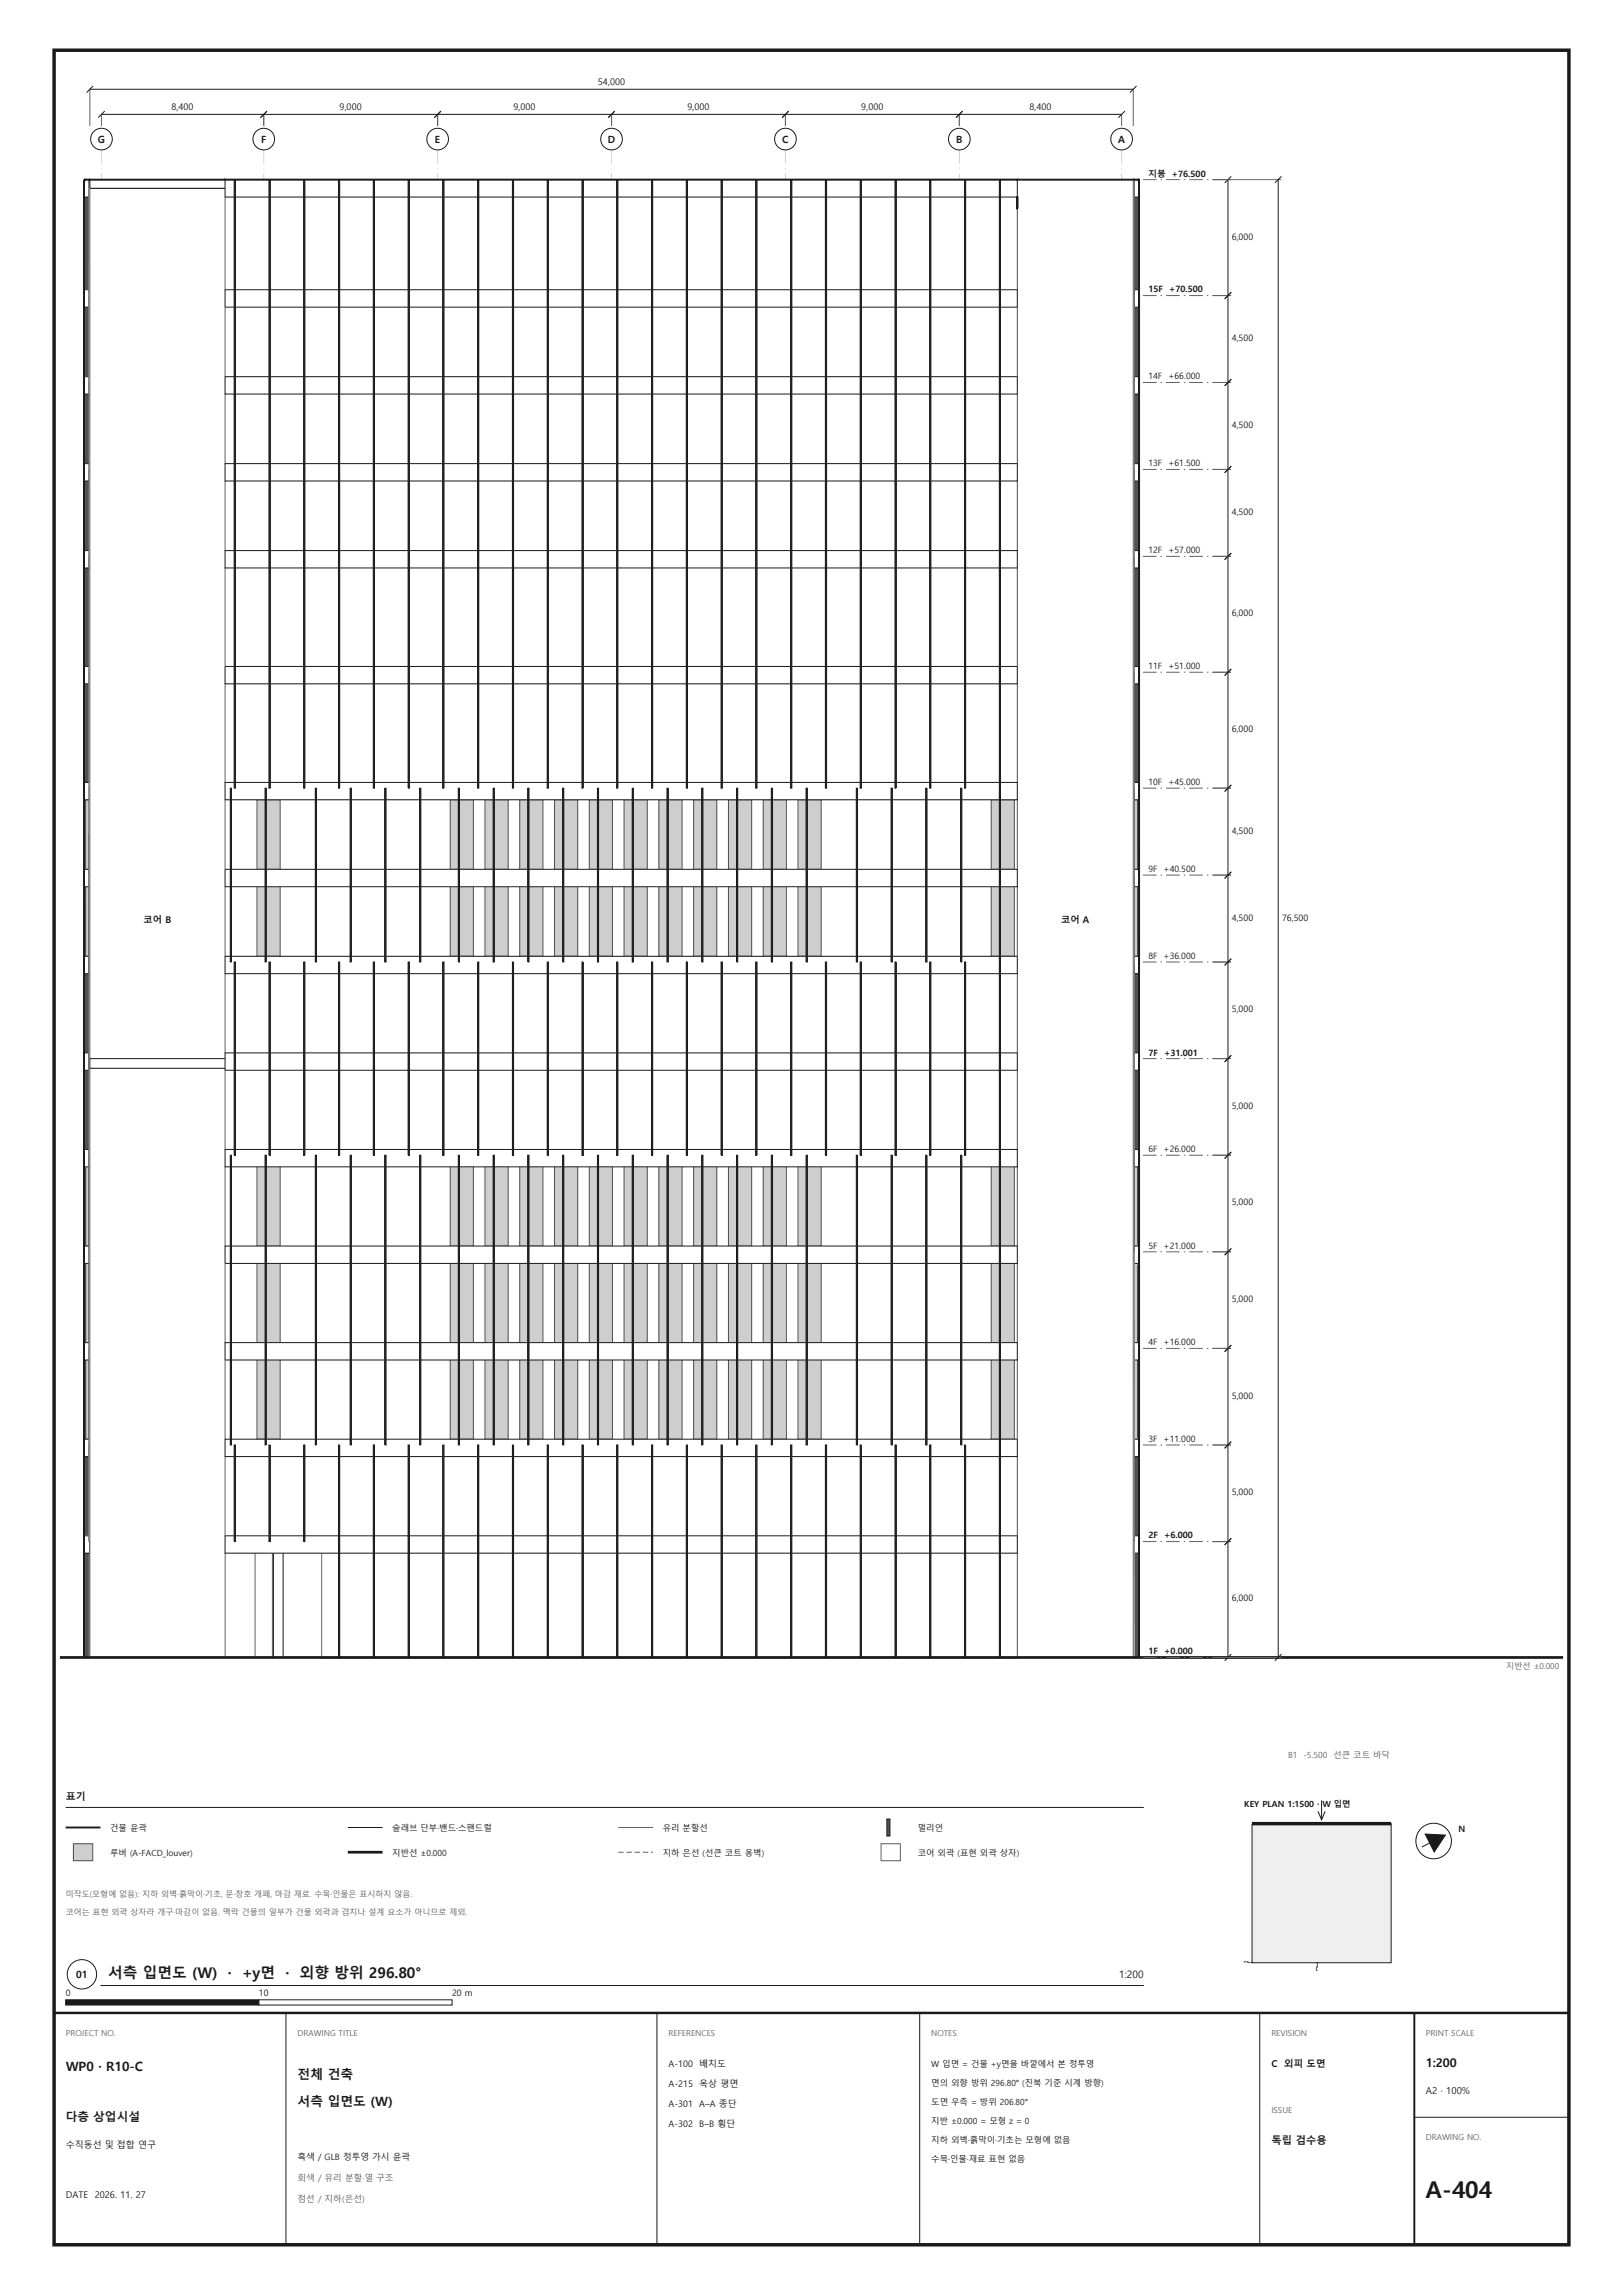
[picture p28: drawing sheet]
<svg xmlns="http://www.w3.org/2000/svg" width="420mm" height="594mm" viewBox="0 0 420 594" stroke-linecap="round" stroke-linejoin="round" font-family="sans-serif">
<defs><g id="words">
<text font-size="6" fill="#171b1c" x="369" y="569">A-404</text>
<g font-size="3.8" fill="#171b1c">
<text x="28" y="512">서측 입면도 (W)</text>
<text x="59" y="512">·</text>
<text x="62.6" y="512">+y면</text>
<text x="73.9" y="512">·</text>
<text x="77.6" y="512">외향 방위 296.80°</text>
</g>
<g font-size="3.3" fill="#171b1c">
<text x="17" y="536">WP0 · R10-C</text>
<text x="77" y="538">전체 건축</text>
<text x="77" y="545">서측 입면도 (W)</text>
</g>
<text font-size="3.1" fill="#171b1c" x="369" y="535">1:200</text>
<text font-size="3" fill="#171b1c" x="17" y="549">다층 상업시설</text>
<text font-size="2.7" fill="#171b1c" x="329" y="555">독립 검수용</text>
<g font-size="2.6" fill="#171b1c">
<text x="25.3" y="37">G</text>
<text x="67.6" y="37">F</text>
<text x="112.6" y="37">E</text>
<text x="157.3" y="37">D</text>
<text x="202.4" y="37">C</text>
<text x="247.4" y="37">B</text>
<text x="289.4" y="37">A</text>
<text x="17" y="466">표기</text>
<text x="19.7" y="512">01</text>
<text x="289.6" y="512">1:200</text>
</g>
<g font-size="2.5" fill="#171b1c">
<text x="329" y="535">C</text>
<text x="332.3" y="535">외피 도면</text>
<text x="369" y="542">A2 · 100%</text>
</g>
<g font-size="2.4" fill="#171b1c">
<text x="154.7" y="21.9">54,000</text>
<text x="44.4" y="28.4">8,400</text>
<text x="87.9" y="28.4">9,000</text>
<text x="132.9" y="28.4">9,000</text>
<text x="177.9" y="28.4">9,000</text>
<text x="222.9" y="28.4">9,000</text>
<text x="266.4" y="28.4">8,400</text>
<text x="37.2" y="239">코어 B</text>
<text x="274.6" y="239">코어 A</text>
<text x="17" y="569">DATE</text>
<text x="24.5" y="569">2026. 11. 27</text>
</g>
<g font-size="2.3" fill="#171b1c">
<text x="297.2" y="45.7">지붕</text>
<text x="303.3" y="45.7">+76.500</text>
<text x="318.8" y="62">6,000</text>
<text x="297.2" y="75.7">15F</text>
<text x="302.6" y="75.7">+70.500</text>
<text x="318.8" y="88.2">4,500</text>
<text x="297.2" y="98.2">14F</text>
<text x="302.4" y="98.2">+66.000</text>
<text x="318.8" y="110.7">4,500</text>
<text x="297.2" y="120.7">13F</text>
<text x="302.4" y="120.7">+61.500</text>
<text x="318.8" y="133.2">4,500</text>
<text x="297.2" y="143.2">12F</text>
<text x="302.4" y="143.2">+57.000</text>
<text x="318.8" y="159.5">6,000</text>
<text x="297.2" y="173.2">11F</text>
<text x="302.4" y="173.2">+51.000</text>
<text x="318.8" y="189.5">6,000</text>
<text x="297.2" y="203.2">10F</text>
<text x="302.4" y="203.2">+45.000</text>
<text x="318.8" y="215.7">4,500</text>
<text x="297.2" y="225.7">9F</text>
<text x="301.1" y="225.7">+40.500</text>
<text x="318.8" y="238.2">4,500</text>
<text x="331.8" y="238.2">76,500</text>
<text x="297.2" y="248.2">8F</text>
<text x="301.1" y="248.2">+36.000</text>
<text x="318.8" y="262">5,000</text>
<text x="297.2" y="273.2">7F</text>
<text x="301.2" y="273.2">+31.001</text>
<text x="318.8" y="287">5,000</text>
<text x="297.2" y="298.2">6F</text>
<text x="301.1" y="298.2">+26.000</text>
<text x="318.8" y="312">5,000</text>
<text x="297.2" y="323.2">5F</text>
<text x="301.1" y="323.2">+21.000</text>
<text x="318.8" y="337">5,000</text>
<text x="297.2" y="348.2">4F</text>
<text x="301.1" y="348.2">+16.000</text>
<text x="318.8" y="362">5,000</text>
<text x="297.2" y="373.2">3F</text>
<text x="301.1" y="373.2">+11.000</text>
<text x="318.8" y="387">5,000</text>
<text x="297.2" y="398.2">2F</text>
<text x="301.2" y="398.2">+6.000</text>
<text x="318.8" y="414.5">6,000</text>
<text x="297.2" y="428.2">1F</text>
<text x="301.2" y="428.2">+0.000</text>
<text x="377.4" y="474.2">N</text>
<text x="17" y="516.5">0</text>
<text x="67" y="516.5">10</text>
<text x="117" y="516.5">20 m</text>
<text x="173" y="535">A-100</text>
<text x="181" y="535">배치도</text>
<text x="173" y="540.2">A-215</text>
<text x="173" y="545.4">A-301</text>
<text x="181" y="540.2">옥상 평면</text>
<text x="181" y="545.4">A–A 종단</text>
<text x="173" y="550.6">A-302</text>
<text x="181" y="550.6">B–B 횡단</text>
<text x="17" y="556">수직동선 및 접합 연구</text>
<text x="77" y="559">흑색 / GLB 정투영 가시 윤곽</text>
</g>
<g font-size="2.3" fill="#5e6366">
<text x="77" y="564.4">회색 / 유리 분할·열 구조</text>
<text x="77" y="569.8">점선 / 지하(은선)</text>
</g>
<g font-size="2.2" fill="#5e6366">
<text x="333.3" y="454.9">B1</text>
<text x="337.3" y="454.9">-5.500</text>
<text x="345" y="454.9">선큰 코트 바닥</text>
</g>
<g font-size="2.2" fill="#171b1c">
<text x="322" y="467.6">KEY PLAN 1:1500 · W 입면</text>
<text x="28.5" y="473.9">건물 윤곽</text>
<text x="101.5" y="473.9">슬래브 단부·밴드·스팬드럴</text>
<text x="171.5" y="473.9">유리 분할선</text>
<text x="237.5" y="473.9">멀리언</text>
<text x="28.5" y="480.3">루버 (A-FACD_louver)</text>
<text x="101.5" y="480.3">지반선 ±0.000</text>
<text x="171.5" y="480.3">지하 은선 (선큰 코트 옹벽)</text>
<text x="237.5" y="480.3">코어 외곽 (표현 외곽 상자)</text>
<text x="241" y="535">W 입면 = 건물 +y면을 바깥에서 본 정투영</text>
<text x="241" y="539.9">면의 외향 방위 296.80° (진북 기준 시계 방향)</text>
<text x="241" y="544.8">도면 우측 = 방위 206.80°</text>
<text x="241" y="549.7">지반 ±0.000 = 모형 z = 0</text>
<text x="241" y="554.6">지하 외벽·흙막이·기초는 모형에 없음</text>
<text x="241" y="559.5">수목·인물·재료 표현 없음</text>
</g>
<g font-size="2.1" fill="#5e6366">
<text x="389.8" y="432">지반선 ±0.000</text>
<text x="17" y="491">미작도(모형에 없음): 지하 외벽·흙막이·기초, 문·창호 개폐, 마감 재료. 수목·인물은 표시하지 않음.</text>
<text x="17" y="495.6">코어는 표현 외곽 상자라 개구·마감이 없음. 맥락 건물의 일부가 건물 외곽과 겹치나 설계 요소가 아니므로 제외.</text>
<text x="17" y="527">PROJECT NO.</text>
<text x="77" y="527">DRAWING TITLE</text>
<text x="173" y="527">REFERENCES</text>
<text x="241" y="527">NOTES</text>
<text x="329" y="527">REVISION</text>
<text x="369" y="527">PRINT SCALE</text>
<text x="329" y="547">ISSUE</text>
<text x="369" y="554">DRAWING NO.</text>
</g>
</g></defs>
<path d="M14 13h392v568h-392z" fill="none" stroke="#171b1c" stroke-width=".9" stroke-linecap="butt"/>
<path d="M14 521h392" fill="none" stroke="#171b1c" stroke-width=".64" stroke-linecap="butt"/>
<path d="M74 521v60M170 521v60M238 521v60M326 521v60M366 548h40" fill="none" stroke="#171b1c" stroke-width=".26"/>
<path d="M366 521v60" fill="none" stroke="#171b1c" stroke-width=".5"/>
<path d="M290.3 38.8v390.2" fill="none" stroke="#d1d6d6" stroke-width=".26" stroke-dasharray="3.5 1.1 .4 1.1" stroke-linecap="butt"/>
<circle cx="290.3" cy="36" r="2.8" fill="#fff" stroke="#171b1c" stroke-width=".26"/>
<path d="M248.3 38.8v390.2" fill="none" stroke="#d1d6d6" stroke-width=".26" stroke-dasharray="3.5 1.1 .4 1.1" stroke-linecap="butt"/>
<circle cx="248.3" cy="36" r="2.8" fill="#fff" stroke="#171b1c" stroke-width=".26"/>
<path d="M203.3 38.8v390.2" fill="none" stroke="#d1d6d6" stroke-width=".26" stroke-dasharray="3.5 1.1 .4 1.1" stroke-linecap="butt"/>
<circle cx="203.3" cy="36" r="2.8" fill="#fff" stroke="#171b1c" stroke-width=".26"/>
<path d="M158.3 38.8v390.2" fill="none" stroke="#d1d6d6" stroke-width=".26" stroke-dasharray="3.5 1.1 .4 1.1" stroke-linecap="butt"/>
<circle cx="158.3" cy="36" r="2.8" fill="#fff" stroke="#171b1c" stroke-width=".26"/>
<path d="M113.3 38.8v390.2" fill="none" stroke="#d1d6d6" stroke-width=".26" stroke-dasharray="3.5 1.1 .4 1.1" stroke-linecap="butt"/>
<circle cx="113.3" cy="36" r="2.8" fill="#fff" stroke="#171b1c" stroke-width=".26"/>
<path d="M68.3 38.8v390.2" fill="none" stroke="#d1d6d6" stroke-width=".26" stroke-dasharray="3.5 1.1 .4 1.1" stroke-linecap="butt"/>
<circle cx="68.3" cy="36" r="2.8" fill="#fff" stroke="#171b1c" stroke-width=".26"/>
<path d="M26.3 38.8v390.2" fill="none" stroke="#d1d6d6" stroke-width=".26" stroke-dasharray="3.5 1.1 .4 1.1" stroke-linecap="butt"/>
<circle cx="26.3" cy="36" r="2.8" fill="#fff" stroke="#171b1c" stroke-width=".26"/>
<path d="M26.3 29.6v3M68.3 29.6v3" fill="none" stroke="#5e6366" stroke-width=".26"/>
<path d="M26.3 29.6h42M27.1 28.8l-1.7 1.6M69.1 28.8l-1.7 1.6" fill="none" stroke="#171b1c" stroke-width=".26"/>
<path d="M43.8 26.1h6.9v2.8h-6.9z" fill="#fff"/>
<path d="M68.3 29.6v3M113.3 29.6v3" fill="none" stroke="#5e6366" stroke-width=".26"/>
<path d="M68.3 29.6h45M69.1 28.8l-1.7 1.6M114.1 28.8l-1.7 1.6" fill="none" stroke="#171b1c" stroke-width=".26"/>
<path d="M87.3 26.1h6.9v2.8h-6.9z" fill="#fff"/>
<path d="M113.3 29.6v3M158.3 29.6v3" fill="none" stroke="#5e6366" stroke-width=".26"/>
<path d="M113.3 29.6h45M114.1 28.8l-1.7 1.6M159.1 28.8l-1.7 1.6" fill="none" stroke="#171b1c" stroke-width=".26"/>
<path d="M132.3 26.1h6.9v2.8h-6.9z" fill="#fff"/>
<path d="M158.3 29.6v3M203.3 29.6v3" fill="none" stroke="#5e6366" stroke-width=".26"/>
<path d="M158.3 29.6h45M159.1 28.8l-1.7 1.6M204.1 28.8l-1.7 1.6" fill="none" stroke="#171b1c" stroke-width=".26"/>
<path d="M177.3 26.1h6.9v2.8h-6.9z" fill="#fff"/>
<path d="M203.3 29.6v3M248.3 29.6v3" fill="none" stroke="#5e6366" stroke-width=".26"/>
<path d="M203.3 29.6h45M204.1 28.8l-1.7 1.6M249.1 28.8l-1.7 1.6" fill="none" stroke="#171b1c" stroke-width=".26"/>
<path d="M222.3 26.1h6.9v2.8h-6.9z" fill="#fff"/>
<path d="M248.3 29.6v3M290.3 29.6v3" fill="none" stroke="#5e6366" stroke-width=".26"/>
<path d="M248.3 29.6h42M249.1 28.8l-1.7 1.6M291.1 28.8l-1.7 1.6" fill="none" stroke="#171b1c" stroke-width=".26"/>
<path d="M265.8 26.1h6.9v2.8h-6.9z" fill="#fff"/>
<path d="M23.3 23.1v9.5M293.3 23.1v9.5" fill="none" stroke="#5e6366" stroke-width=".26"/>
<path d="M23.3 23.1h270M24.1 22.3l-1.7 1.7M294.1 22.3l-1.7 1.7" fill="none" stroke="#171b1c" stroke-width=".26"/>
<path d="M154.2 19.6h8.1v2.8h-8.1z" fill="#fff"/>
<path d="M70.5 402h.3v27h-.3z" fill-rule="evenodd" fill="#fff"/>
<path d="M23.2 429h.1M293.3 429h.1" fill="none" stroke="#000" stroke-width=".35"/>
<path d="M70.5 402v27z" fill-rule="evenodd" fill="#fff"/>
<path d="M70.5 402v27" fill="none" stroke="#5e6366" stroke-width=".26"/>
<path d="M294.8 299v75M21.7 399v30" fill="none" stroke="#4d4f4f" stroke-width=".26"/>
<path d="M294.8 299v75M21.7 399v30M21.7 429h.1" fill="none" stroke="#171b1c" stroke-width=".26"/>
<path d="M70.8 402h2.5v27h-2.5z" fill-rule="evenodd" fill="#fff"/>
<path d="M21.7 399v30M70.8 402v27M21.7 429h.1" fill="none" stroke="#171b1c" stroke-width=".26"/>
<path d="M21.7 399v30" fill="none" stroke="#4d4f4f" stroke-width=".26"/>
<path d="M21.7 399v30z" fill-rule="evenodd" fill="#4d4f4f"/>
<path d="M21.7 399v30M21.7 429h.1" fill="none" stroke="#171b1c" stroke-width=".26"/>
<path d="M294.8 249v24.3z" fill-rule="evenodd" fill="#4d4f4f"/>
<path d="M294.8 249v24.3" fill="none" stroke="#171b1c" stroke-width=".26"/>
<path d="M70.5 402v27z" fill-rule="evenodd" fill="#fff"/>
<path d="M70.5 402v27" fill="none" stroke="#5e6366" stroke-width=".26"/>
<path d="M294.8 299v75z" fill-rule="evenodd" fill="#4d4f4f"/>
<path d="M294.8 299v75" fill="none" stroke="#171b1c" stroke-width=".26"/>
<g fill="#fff">
<path d="M263.3 402v27z" fill-rule="evenodd"/>
<path d="M263.3 207v18z" fill-rule="evenodd"/>
<path d="M263.3 177v25.5z" fill-rule="evenodd"/>
<path d="M263.3 147v25.5z" fill-rule="evenodd"/>
<path d="M263.3 124.5v18z" fill-rule="evenodd"/>
<path d="M263.3 102v18z" fill-rule="evenodd"/>
<path d="M263.3 79.5v18z" fill-rule="evenodd"/>
<path d="M263.3 54v21z" fill-rule="evenodd"/>
<path d="M263.3 377v20.5z" fill-rule="evenodd"/>
<path d="M263.3 352v20.5z" fill-rule="evenodd"/>
<path d="M263.3 327v20.5z" fill-rule="evenodd"/>
<path d="M263.3 302v20.5z" fill-rule="evenodd"/>
<path d="M263.3 277v20.5z" fill-rule="evenodd"/>
<path d="M263.3 252v20.5z" fill-rule="evenodd"/>
<path d="M263.3 229.5v18z" fill-rule="evenodd"/>
</g>
<path d="M263.3 54h.1" fill="none" stroke="#171b1c" stroke-width=".26"/>
<path d="M21.7 399h.3v3h1.1v27h-1.4z" fill-rule="evenodd" fill="#4d4f4f"/>
<path d="M294.8 249v23.1" fill="none" stroke="#4d4f4f" stroke-width=".26"/>
<path d="M294.8 249v23.1M21.7 399v30h1.4" fill="none" stroke="#171b1c" stroke-width=".26"/>
<path d="M23.1 402v27z" fill-rule="evenodd" fill="#fff"/>
<path d="M23.1 402v27M23.1 429h.1" fill="none" stroke="#616666" stroke-width=".26"/>
<path d="M23.1 402v27z" fill-rule="evenodd" fill="#fff"/>
<path d="M21.7 274v25z" fill-rule="evenodd" fill="#4d4f4f"/>
<path d="M21.7 76.5v127.5M21.7 274v25M21.7 299v100M21.7 299h.1" fill="none" stroke="#171b1c" stroke-width=".26"/>
<path d="M21.7 76.5v127.5M21.7 299v100" fill="none" stroke="#4d4f4f" stroke-width=".26"/>
<path d="M294.8 285.7v13.3z" fill-rule="evenodd" fill="#4d4f4f"/>
<path d="M294.8 285.8v13.2M294.8 299h.1" fill="none" stroke="#171b1c" stroke-width=".26"/>
<path d="M70.5 402v27z" fill-rule="evenodd" fill="#fff"/>
<path d="M70.5 402v27" fill="none" stroke="#5e6366" stroke-width=".26"/>
<path d="M294.8 270.5v3.5M294.8 299v25.2" fill="none" stroke="#4d4f4f" stroke-width=".26"/>
<path d="M294.8 75.9v.6z" fill="#4d4f4f"/>
<path d="M294.8 76v.5M294.8 270.5v3.5M294.8 299v24.4" fill="none" stroke="#171b1c" stroke-width=".26"/>
<path d="M23.1 399h.1v30h-.1z" fill-rule="evenodd" fill="#fff"/>
<path d="M23.1 402v27h.1" fill="none" stroke="#616666" stroke-width=".26"/>
<path d="M294.8 249v44z" fill-rule="evenodd" fill="#4d4f4f"/>
<path d="M294.8 46.5v30" fill="none" stroke="#4d4f4f" stroke-width=".26"/>
<path d="M294.8 46.5v30M294.8 249v25M294.8 274.2v16.2" fill="none" stroke="#171b1c" stroke-width=".26"/>
<path d="M294.8 374v55z" fill-rule="evenodd" fill="#4d4f4f"/>
<path d="M294.8 374v55M294.8 429h.1" fill="none" stroke="#171b1c" stroke-width=".26"/>
<path d="M58.3 402h7.7v27h-7.7z" fill-rule="evenodd" fill="#fff"/>
<path d="M294.8 374v55" fill="none" stroke="#4d4f4f" stroke-width=".26"/>
<g fill="#4d4f4f">
<path d="M21.7 299l.1 100z" fill-rule="evenodd"/>
<path d="M21.7 76.5v127.5z" fill-rule="evenodd"/>
</g>
<path d="M21.7 76.5v127.5M21.7 299l.1 100M294.8 374v55M294.8 429h.1" fill="none" stroke="#171b1c" stroke-width=".26"/>
<path d="M21.7 274l.1 25z" fill-rule="evenodd" fill="#4d4f4f"/>
<path d="M294.8 76.5v172.5M21.7 204v20.3M294.8 374v55" fill="none" stroke="#4d4f4f" stroke-width=".26"/>
<path d="M294.8 76.5v172.5M21.7 204v20M21.7 274v25M21.7 299h.1M294.8 374v55M294.8 429h.1" fill="none" stroke="#171b1c" stroke-width=".26"/>
<path d="M21.8 274v25z" fill-rule="evenodd" fill="#4d4f4f"/>
<path d="M294.8 274v2.2" fill="none" stroke="#4d4f4f" stroke-width=".26"/>
<path d="M21.8 274v25M294.8 274v1.9" fill="none" stroke="#171b1c" stroke-width=".26"/>
<path d="M70.5 402v27z" fill-rule="evenodd" fill="#fff"/>
<path d="M70.5 402v27" fill="none" stroke="#5e6366" stroke-width=".26"/>
<path d="M294.5 374h.3v55h-1.3v-27h1v-4.5h-1v-20.5h1z" fill-rule="evenodd" fill="#4d4f4f"/>
<path d="M23 51v24M21.8 249v25" fill="none" stroke="#4d4f4f" stroke-width=".26"/>
<path d="M21.7 46.5l.1 30z" fill-rule="evenodd" fill="#4d4f4f"/>
<path d="M21.7 46.6v29.9M21.7 76.5h.1M21.7 249v25M21.7 274h.1M294.8 374v55h-1.3" fill="none" stroke="#171b1c" stroke-width=".26"/>
<path d="M73.3 402h10v27h-10z" fill-rule="evenodd" fill="#fff"/>
<path d="M73.3 402v27" fill="none" stroke="#171b1c" stroke-width=".26"/>
<path d="M294.3 302v20.5M294.3 352v20.5" fill="none" stroke="#4d4f4f" stroke-width=".26"/>
<g fill="#4d4f4f">
<path d="M21.7 46.5h.3v4.5h1v24h-1v4.5h1v18h-1v4.5h1l.1 18h-1.1v4.5h1.1v18h-1.1v4.5h1.1v25.5h-1.1v4.5h1.1v25.5h-1.1v4.5h1h-.8v18h.8h-1l.2 22.5h.8h-1v4.5h1.1v20.5h-1.1v4.5h1.1v20.5h-1.1l.2 25h.9h-1.1v4.5h1.1h-.9v20.5h.9h-1.1l.2 25h.8h-1v4.5h1v20.5h-1v1.5h-.2z" fill-rule="evenodd"/>
<path d="M294.5 46.5h.3v327.5h-.3v-1.5h-1h.8v-20.5h.2v-4.5h-1h.8v-20.5h-.8h1v-4.5h-1h.8v-20.5h.2v-4.5h-1v-20.5h1v-4.5h-1v-20.5h1v-4.5h-1h.9v-18h.1v-4.5h-1h.9v-18h-.9h1v-4.5h-1v-25.5h1v-4.5h-1v-25.5h1v-4.5h-1v-18h1v-4.5h-1v-18h1v-4.5h-1v-18h1v-4.5h-1v-24h1zM294.3 327v20.5z" fill-rule="evenodd"/>
</g>
<path d="M22 46.5h-.3v202.5l.1 150h.2M23 51v24M294.5 46.5h.3v327.5h-.3M23 79.5v18M23 102l.1 18M23.1 124.5v18M23.1 147v5M23 377v20.5M23 372.5h.1" fill="none" stroke="#171b1c" stroke-width=".26"/>
<path d="M23 377v20.5" fill="none" stroke="#4d4f4f" stroke-width=".26"/>
<path d="M21.8 76.5v85.5M23.1 79.5v18M23.1 102v18M23.1 124.5v18M23.1 147v5.7M21.8 299v100" fill="none" stroke="#4d4f4f" stroke-width=".26"/>
<path d="M21.8 76.5v85.1M21.8 76.5h.1M21.8 299h.1M21.8 299v99.4" fill="none" stroke="#171b1c" stroke-width=".26"/>
<g fill="#cccfcf">
<path d="M22.2 352h.9v20.5h-.9z" fill-rule="evenodd"/>
<path d="M22.2 327h.9v20.5h-.9z" fill-rule="evenodd"/>
<path d="M22.2 302h.9v20.5h-.9z" fill-rule="evenodd"/>
</g>
<path d="M23.1 240.2v7.3" fill="none" stroke="#cccfcf" stroke-width=".26"/>
<g fill="#cccfcf">
<path d="M22.2 229.5h.8v18h-.8z" fill-rule="evenodd"/>
<path d="M22.2 207h.8v18h-.8z" fill-rule="evenodd"/>
</g>
<path d="M294.3 302v20.5M294.3 327v20.5M294.3 352v20.5" fill="none" stroke="#cccfcf" stroke-width=".26"/>
<g fill="#cccfcf">
<path d="M293.5 229.5h.8l.1 18h-.9z" fill-rule="evenodd"/>
<path d="M293.5 207h.8l.1 18h-.9z" fill-rule="evenodd"/>
</g>
<path d="M23 207h-.8v18h.8M293.5 207h.8l.1 18h-.9M22.2 229.5v18h.9M294.3 229.5l.1 18h-.9M22.2 302v20.5h.9M294.3 302v20.5zM23.1 327h-.9v20.5h.9M294.3 327v20.5zM22.2 352v20.5h.9M294.3 352v20.5z" fill="none" stroke="#4d4f4f" stroke-width=".26"/>
<path d="M22.2 352v20.5" fill="none" stroke="#cccfcf" stroke-width=".26"/>
<path d="M293.5 352h.8v20.5h-.8z" fill-rule="evenodd" fill="#cccfcf"/>
<path d="M22.2 327v20.5" fill="none" stroke="#cccfcf" stroke-width=".26"/>
<path d="M293.5 327h.8v20.5h-.8z" fill-rule="evenodd" fill="#cccfcf"/>
<path d="M22.2 302v20.5" fill="none" stroke="#cccfcf" stroke-width=".26"/>
<path d="M293.5 302h.8v20.5h-.8z" fill-rule="evenodd" fill="#cccfcf"/>
<path d="M294.4 207v18M294.4 229.5v18" fill="none" stroke="#cccfcf" stroke-width=".26"/>
<g fill="none" stroke="#4d4f4f" stroke-width=".26">
<path d="M294.3 207h.1M294.4 207v17.9M294.4 229.5v17.9M22.2 302v20.2M294.3 302v20.2M22.2 327v20.2M22.2 327h.1M293.5 327h.8M293.5 322.5h.8M294.3 327.3v20.2h-.8M22.2 352v20.2M294.3 352v20.2"/>
<path d="M293.5 372.5h.8"/>
</g>
<g fill="#fff">
<path d="M22 397.5v4.5z"/>
<path d="M22 297.5v4.5z"/>
<path d="M22 202.5v4.5z"/>
<path d="M22 172.5v4.5z"/>
<path d="M22 142.5v4.5z"/>
<path d="M22 120v4.5z"/>
<path d="M22 97.5v4.5z"/>
<path d="M22 75v4.5z"/>
<path d="M294.5 297.5v4.5z"/>
<path d="M294.5 202.5v4.5z"/>
<path d="M294.5 172.5v4.5z"/>
<path d="M294.5 142.5v4.5z"/>
<path d="M294.5 120v4.5z"/>
<path d="M294.5 97.5v4.5z"/>
<path d="M294.5 75v4.5z"/>
<path d="M23 297.5l.1 2.8z" fill-rule="evenodd"/>
<path d="M23 202.5v1.7z" fill-rule="evenodd"/>
<path d="M23 172.5l.1 2.8z" fill-rule="evenodd"/>
<path d="M23 142.5l.1 2.8z" fill-rule="evenodd"/>
<path d="M23 397.5l.1 4.5z" fill-rule="evenodd"/>
<path d="M23 120l.1 2.8z" fill-rule="evenodd"/>
<path d="M23 97.5l.1 2.8z" fill-rule="evenodd"/>
<path d="M23 75l.1 2.8z" fill-rule="evenodd"/>
</g>
<g fill="none" stroke="#171b1c" stroke-width=".26">
<path d="M22 75v4.5zM23 75h.1M23 75l.1 2.8M294.5 75v4.5zM22 97.5v4.5zM23 97.5h.1M23 97.5l.1 2.8M294.5 97.5v4.5zM22 120v4.5zM23.1 120v2.8M294.5 120v4.5zM22 142.5v4.5z"/>
<path d="M23 142.5h.1M23 142.5l.1 2.8M294.5 142.5v4.5zM22 172.5v4.5zM23.1 172.5v2.8M294.5 172.5v4.5zM22 202.5v4.5zM23.1 202.5l-.1 1.7M294.5 202.5v4.5zM22 297.5v4.5zM23.1 297.5v2.8M294.5 297.5v4.5z"/>
<path d="M22 397.5v4.5zM23.1 397.5v4.5v-3"/>
</g>
<g fill="#fff">
<path d="M294.5 397.5v4.5z"/>
<path d="M22 272.5v4.5z"/>
<path d="M294.5 272.5v4.5z"/>
<path d="M23 272.5l.1 3.4z" fill-rule="evenodd"/>
</g>
<path d="M22 272.5v4.5zM23.1 272.5v3.4M294.5 272.5v4.5zM294.5 397.5v4.5z" fill="none" stroke="#171b1c" stroke-width=".26"/>
<g fill="#fff">
<path d="M22 397.5v4.5z"/>
<path d="M22 297.5v4.5z"/>
<path d="M22 202.5v4.5z"/>
<path d="M22 172.5v4.5z"/>
<path d="M22 142.5v4.5z"/>
<path d="M22 120v4.5z"/>
<path d="M22 97.5v4.5z"/>
<path d="M22 75v4.5z"/>
<path d="M23 397.5l.1 4.5z"/>
<path d="M294.5 297.5v4.5z"/>
<path d="M294.5 202.5v4.5z"/>
<path d="M294.5 172.5v4.5z"/>
<path d="M294.5 142.5v4.5z"/>
<path d="M294.5 120v4.5z"/>
<path d="M294.5 97.5v4.5z"/>
<path d="M294.5 75v4.5z"/>
<path d="M23 297.5l.1 4.5z" fill-rule="evenodd"/>
<path d="M23 202.5v4.5z" fill-rule="evenodd"/>
<path d="M23 172.5l.1 4.5z" fill-rule="evenodd"/>
<path d="M23 142.5l.1 4.5z" fill-rule="evenodd"/>
<path d="M23 120l.1 4.5z" fill-rule="evenodd"/>
<path d="M23 97.5l.1 4.5z" fill-rule="evenodd"/>
<path d="M23 75l.1 4.5z" fill-rule="evenodd"/>
</g>
<g fill="none" stroke="#171b1c" stroke-width=".26">
<path d="M22 75v4.4M23 75l.1 4.5M294.5 75v4.5M22 97.5v4.4M23 97.5l.1 4.5M294.5 97.5v4.5M22 120v4.4M23 120l.1 4.5M294.5 120v4.5M22 142.5v4.4M23 142.5l.1 4.5M294.5 142.5v4.5"/>
<path d="M22 172.5v4.4M23 172.5l.1 4.5M294.5 172.5v4.5M294.5 172.5h.1M22 202.5v4.5M23 202.5v4.5M294.5 202.5v4.5M22 297.5v4.5M23 297.5l.1 4.5M294.5 297.5h.1M294.5 297.5v4.5M22 397.5v4.4"/>
<path d="M23 397.5l.1 4.5"/>
</g>
<g fill="#fff">
<path d="M294.5 397.5v4.5z"/>
<path d="M294.5 272.5v4.5z"/>
<path d="M22 272.5v4.5z"/>
<path d="M23 272.5l.1 4.5z" fill-rule="evenodd"/>
</g>
<path d="M22 272.5v4M23 272.5l.1 4.5M294.5 272.5v4.5M294.5 397.5v4.5" fill="none" stroke="#171b1c" stroke-width=".26"/>
<g fill="#fff">
<path d="M22 397.5h1v4.5h-1z" fill-rule="evenodd"/>
<path d="M22 297.5h1v4.5h-1z" fill-rule="evenodd"/>
<path d="M22 272.5v4.5v-4.5h1v4.5h-1z" fill-rule="evenodd"/>
<path d="M22 202.5h1v4.5h-1z" fill-rule="evenodd"/>
<path d="M22 172.5h1v4.5h-1z" fill-rule="evenodd"/>
<path d="M22 142.5h1v4.5h-1z" fill-rule="evenodd"/>
<path d="M22 120h1v4.5h-1z" fill-rule="evenodd"/>
<path d="M22 97.5h1v4.5h-1z" fill-rule="evenodd"/>
<path d="M22 75h1v4.5h-1z" fill-rule="evenodd"/>
<path d="M293.5 397.5h1v4.5h-1z" fill-rule="evenodd"/>
<path d="M293.5 297.5h1v4.5h-1z" fill-rule="evenodd"/>
<path d="M293.5 272.5h1v4.5h-1z" fill-rule="evenodd"/>
<path d="M293.5 202.5h1v4.5h-1z" fill-rule="evenodd"/>
<path d="M293.5 172.5h1v4.5h-1z" fill-rule="evenodd"/>
<path d="M293.5 142.5h1v4.5h-1z" fill-rule="evenodd"/>
<path d="M293.5 120h1v4.5h-1z" fill-rule="evenodd"/>
<path d="M293.5 97.5h1v4.5h-1z" fill-rule="evenodd"/>
<path d="M293.5 75h1v4.5h-1z" fill-rule="evenodd"/>
</g>
<g fill="none" stroke="#171b1c" stroke-width=".26">
<path d="M22 79.5h1M22 75h1M293.5 75h1M293.5 79.5h1M22 97.5h1M293.5 97.5h1M22 102h1M293.5 102h1M22 120h1M22 124.5h1M293.5 120h1M293.5 124.5h1"/>
<path d="M22 147h1M22 142.5h1M293.5 147h1M293.5 142.5h1M22 177h1M22 172.5h1M293.5 177h1M293.5 172.5h1M22 207h1M22 202.5h1M293.5 207h1M293.5 202.5h1"/>
<path d="M22 272.5h1M22 277h1M293.5 272.5h1M293.5 277h1M22 297.5h1M293.5 297.5h1M22 302h1M293.5 302h1M22 397.5h1M293.5 397.5h1M22 402h1M293.5 402h1"/>
</g>
<g fill="#fff">
<path d="M22 372.5v4.5z"/>
<path d="M22 347.5v4.5z"/>
<path d="M22 322.5v4.5z"/>
<path d="M22 247.5v4.5z"/>
<path d="M22 225v4.5z"/>
<path d="M294.5 372.5v4.5z"/>
<path d="M294.5 347.5v4.5z"/>
<path d="M294.5 322.5v4.5z"/>
<path d="M294.5 247.5v4.5z"/>
<path d="M294.5 225v4.5z"/>
<path d="M23 372.5l.1 2.8z" fill-rule="evenodd"/>
<path d="M23 347.5l.1 2.8z" fill-rule="evenodd"/>
<path d="M23 225v1.7z" fill-rule="evenodd"/>
<path d="M23 322.5l.1 2.8z" fill-rule="evenodd"/>
<path d="M23 247.5l.1 2.8z" fill-rule="evenodd"/>
<path d="M23.1 247.5v1.4z" fill-rule="evenodd"/>
</g>
<g fill="none" stroke="#171b1c" stroke-width=".26">
<path d="M22 225v4.5zM23 225h.1M23 225v1.7M294.5 225v4.5zM22 247.5v4.5zM23 247.5l.1 2.8M23.1 247.5h.1M294.5 247.5v4.5zM22 322.5v4.5zM23 322.5h.1M23 322.5l.1 2.8M294.5 322.5v4.5z"/>
<path d="M22 347.5v4.5zM23 347.5h.1M23 347.5l.1 2.8M294.5 347.5v4.5zM22 372.5v4.5zM23.1 372.5v2.8M294.5 372.5v4.5z"/>
</g>
<g fill="#fff">
<path d="M22 372.5v4.5z"/>
<path d="M22 347.5v4.5z"/>
<path d="M22 322.5v4.5z"/>
<path d="M22 247.5v4.5z"/>
<path d="M22 225v4.5z"/>
<path d="M294.5 372.5v4.5z"/>
<path d="M294.5 347.5v4.5z"/>
<path d="M294.5 322.5v4.5z"/>
<path d="M294.5 247.5v4.5z"/>
<path d="M294.5 225v4.5z"/>
<path d="M23 372.5l.1 4.5z" fill-rule="evenodd"/>
<path d="M23 225v4.5z" fill-rule="evenodd"/>
<path d="M23 347.5l.1 4.5z" fill-rule="evenodd"/>
<path d="M23 322.5l.1 4.5z" fill-rule="evenodd"/>
<path d="M23 247.5l.1 4.5z" fill-rule="evenodd"/>
</g>
<g fill="none" stroke="#171b1c" stroke-width=".26">
<path d="M22 225h.1M22 225v4.5M23 225v4.5M294.5 225h.1M294.5 225v4.5M22 247.5v4.5M23 247.5l.1 4.5M294.5 247.5v4.5M22 322.5v4.5M23 322.5l.1 4.5M294.5 322.5v4.5M294.5 322.5h.1"/>
<path d="M22 347.5v4.4M23 347.5l.1 4.5M294.5 347.5h.1M294.5 347.5v4.5M22 372.5v4.4M23 372.5l.1 4.5M294.5 372.5v4.5"/>
</g>
<g fill="#fff">
<path d="M22 46.5v4.5z"/>
<path d="M294.5 46.5v4.5z"/>
<path d="M293.4 46.5l.1 4.5z" fill-rule="evenodd"/>
<path d="M23 46.5l.1 3.7z" fill-rule="evenodd"/>
</g>
<path d="M22 46.5v4.5zM23.1 46.5v3.7M293.4 46.5l.1 4.5v-.8M294.5 46.5v4.5z" fill="none" stroke="#171b1c" stroke-width=".26"/>
<g fill="#fff">
<path d="M293.5 50.2v.8z"/>
<path d="M294.5 46.5v4.5z"/>
<path d="M22 46.5v4.5z"/>
<path d="M23 46.5l.1 4.5z" fill-rule="evenodd"/>
</g>
<path d="M22 46.5v4.5M23 46.5l.1 4.5M293.5 51h.1M294.5 46.5v4.5" fill="none" stroke="#171b1c" stroke-width=".26"/>
<g fill="#fff">
<path d="M22 372.5h1v4.5h-1z" fill-rule="evenodd"/>
<path d="M22 347.5h1v4.5h-1z" fill-rule="evenodd"/>
<path d="M22 322.5h1v4.5h-1z" fill-rule="evenodd"/>
<path d="M22 247.5h1v4.5h-1z" fill-rule="evenodd"/>
<path d="M22 225h1v4.5h-1z" fill-rule="evenodd"/>
<path d="M22 46.5h1v4.5h-1z" fill-rule="evenodd"/>
<path d="M293.5 372.5h1v4.5h-1z" fill-rule="evenodd"/>
<path d="M293.5 347.5h1v4.5h-1z" fill-rule="evenodd"/>
<path d="M293.5 322.5h1v4.5h-1z" fill-rule="evenodd"/>
<path d="M293.5 247.5h1v4.5h-1z" fill-rule="evenodd"/>
<path d="M293.5 225h1v4.5h-1z" fill-rule="evenodd"/>
<path d="M293.5 46.5h1v4.5h-1z" fill-rule="evenodd"/>
</g>
<g fill="none" stroke="#171b1c" stroke-width=".26">
<path d="M22 46.5h1M22 51h1M293.5 46.5h1M293.5 51h1M22 225h1M22 229.5h1M293.5 225h1M293.5 229.5h1M22 247.5h1M22 252h1M293.5 252h1M293.5 247.5h1"/>
<path d="M22 327h1M22 322.5h1M293.5 327h1M293.5 322.5h1M22 347.5h1M22 352h1M293.5 347.5h1M293.5 352h1M22 372.5h1M22 377h1M293.5 372.5h1M293.5 377h1"/>
</g>
<g fill="#fff">
<path d="M23.1 374v25z"/>
<path d="M23.1 349v25z"/>
<path d="M23.1 324v25z"/>
<path d="M23.1 299v25z"/>
<path d="M23.1 174v30z"/>
<path d="M23.1 144v30z"/>
<path d="M23.1 121.5v22.5z"/>
<path d="M23.1 99v22.5z"/>
<path d="M293.5 226.5v22.5z"/>
<path d="M293.5 204v22.5z"/>
<path d="M293.5 174v30z"/>
<path d="M293.5 144v30z"/>
<path d="M293.5 121.5v22.5z"/>
<path d="M293.5 99v22.5z"/>
<path d="M23.1 76.5v22.5z"/>
<path d="M293.5 76.5v22.5z"/>
</g>
<g fill="none" stroke="#616666" stroke-width=".26">
<path d="M23.1 76.5v22.5zM23.1 99v105v-60M293.5 99v-22.5v22.5M293.5 99h.1M293.5 99v150v-45M23.1 121.5h.1M293.5 121.5h.1M23.1 144h.1M293.5 144h.1M293.5 174h.1M293.5 204h.1M23.1 324v-25v25"/>
<path d="M23.1 324h.1M23.1 324v50M23.1 349h.1M23.1 374h.1M23.1 374v25z"/>
</g>
<g fill="#fff">
<path d="M293.4 349l.1 25z"/>
<path d="M293.4 324l.1 25z"/>
<path d="M293.4 299l.1 25z"/>
<path d="M293.5 249v25z"/>
<path d="M23 226.5l.1 47.5z" fill-rule="evenodd"/>
<path d="M23 204v22.5z" fill-rule="evenodd"/>
</g>
<path d="M23.1 204l-.1 22.5M23.1 204h.1M23 226.5l.1 47.5zM293.5 249v25zM293.4 299l.1 50zM293.4 349l.1 25z" fill="none" stroke="#616666" stroke-width=".26"/>
<g fill="#fff">
<path d="M23.1 374v25z"/>
<path d="M23.1 349v25z"/>
<path d="M23.1 324v25z"/>
<path d="M23.1 299v25z"/>
<path d="M23.1 174v30z"/>
<path d="M23.1 144v30z"/>
<path d="M23.1 121.5v22.5z"/>
<path d="M23.1 99v22.5z"/>
<path d="M293.5 226.5v22.5z"/>
<path d="M293.5 204v22.5z"/>
<path d="M293.5 174v30z"/>
<path d="M293.5 144v30z"/>
<path d="M293.5 121.5v22.5z"/>
<path d="M293.5 99v22.5z"/>
<path d="M23.1 76.5v22.5z"/>
<path d="M293.5 76.5v22.5z"/>
</g>
<g fill="none" stroke="#616666" stroke-width=".26">
<path d="M23.1 76.5v21M23.1 76.5h.1M293.5 76.5v21M293.5 76.5h.1M23.1 99v21M293.5 99v21M23.1 121.5v21M293.5 121.5v21M23.1 144v28M293.5 144v28M23.1 174v28M293.5 174v28"/>
<path d="M293.5 204v21M293.5 226.5v21M23.1 299v23.3M23.1 299h.1M23.1 324v23.3M23.1 349v23.3M23.1 374v23.3"/>
</g>
<g fill="#fff">
<path d="M293.5 399v30z"/>
<path d="M293.5 374v25z"/>
<path d="M23.1 273.9v25.1z"/>
<path d="M293.5 274v25z" fill-rule="evenodd"/>
</g>
<path d="M293.5 274v25zM23.1 299v-25.1v25.1M293.5 374v25zM293.5 399v30M293.5 429h.1" fill="none" stroke="#616666" stroke-width=".26"/>
<g fill="#fff">
<path d="M293.4 46.5l.1 30z"/>
<path d="M23.1 46.5v30z" fill-rule="evenodd"/>
</g>
<path d="M23.1 46.5v30zM293.4 46.5l.1 30z" fill="none" stroke="#616666" stroke-width=".26"/>
<g fill="#fff">
<path d="M23.1 249.1v24.9z"/>
<path d="M293.5 249v25z"/>
</g>
<path d="M23.1 249.1v24.9v-24.8M293.5 249h.1M293.5 249v24.8" fill="none" stroke="#616666" stroke-width=".26"/>
<g fill="#fff">
<path d="M23.1 274v25.1z"/>
<path d="M293.5 274v25z" fill-rule="evenodd"/>
</g>
<path d="M23.1 274v16.4M23.1 274h.1M293.5 274h.1M293.5 274v24.9" fill="none" stroke="#616666" stroke-width=".26"/>
<g fill="#fff">
<path d="M293.5 399v30z"/>
<path d="M293.5 341.6v7.4z"/>
<path d="M293.5 320.3v3.7z"/>
<path d="M23.1 241.6l-.1 7.3z"/>
<path d="M23.1 219.1l-.1 7.4z"/>
<path d="M293.5 299v100z" fill-rule="evenodd"/>
</g>
<path d="M23.1 219.2v7.3M23.1 241.7v7.2M293.5 299.2v99.7M293.5 320.4v3.6M293.5 341.7v7.3M293.5 363v11M293.5 399v29.9" fill="none" stroke="#616666" stroke-width=".26"/>
<g fill="#fff">
<path d="M293.4 46.5l.1 30z"/>
<path d="M23.1 46.5v30z"/>
</g>
<path d="M23.1 46.5h.1M23.1 46.5v29.8M293.4 46.5h.1M293.5 46.5v29.9" fill="none" stroke="#616666" stroke-width=".26"/>
<g fill="#fff">
<path d="M293.5 324v50z"/>
<path d="M293.5 299v25z"/>
<path d="M23.1 215.5v11z"/>
<path d="M23.1 238v10.9z" fill-rule="evenodd"/>
</g>
<path d="M23.1 215.6v10.7M23.1 238.1v10.7M293.5 299v24.8" fill="none" stroke="#616666" stroke-width=".26"/>
<g fill="#fff">
<path d="M293.5 399v30z"/>
<path d="M23.1 374v25z"/>
<path d="M23.1 174v30z"/>
<path d="M293.3 46.5h.1l.1 382.5h-.2z" fill-rule="evenodd"/>
<path d="M23.1 46.5v30v-30h.1v352.5h-.1z" fill-rule="evenodd"/>
</g>
<path d="M23.1 46.5h.1M293.3 46.5h.1M23.1 399h.1M293.3 429h.2" fill="none" stroke="#616666" stroke-width=".26"/>
<path d="M66 402h4.5v27h-4.5z" fill-rule="evenodd" fill="#fff"/>
<path d="M66 402v27M70.5 402v27" fill="none" stroke="#5e6366" stroke-width=".26"/>
<path d="M83.3 429h180" fill="none" stroke="#000" stroke-width=".35"/>
<path d="M58.3 429h25z" fill-rule="evenodd" fill="#fff"/>
<path d="M58.3 429h25M263.3 429h.1" fill="none" stroke="#171b1c" stroke-width=".26"/>
<path d="M23.2 46.5h35h-35v2.2h35v2.3v223h-34.9v2.5h34.9l.1 152.5h-35.1z" fill-rule="evenodd" fill="#fff"/>
<path d="M58.2 46.5h-35v382.5M58.3 402v27" fill="none" stroke="#5e6366" stroke-width=".26"/>
<path d="M23.2 46.5h35v2.2h-35z" fill-rule="evenodd" fill="#fff"/>
<path d="M58.2 46.5h-35v2.2h35" fill="none" stroke="#171b1c" stroke-width=".3"/>
<path d="M23.3 274h34.9v2.5h-34.9z" fill-rule="evenodd" fill="#fff"/>
<path d="M58.2 274h-34.9v2.5h34.9" fill="none" stroke="#171b1c" stroke-width=".26"/>
<path d="M263.3 46.5h30v382.5h-30z" fill-rule="evenodd" fill="#fff"/>
<g fill="none" stroke="#5e6366" stroke-width=".26">
<path d="M263.3 51v24M263.3 46.5h30v382.5M263.3 79.5v18M263.3 102v18M263.3 124.5v18M263.3 147v25.5M263.3 177v25.5M263.3 207v18M263.3 229.5v18M263.3 252v20.5M263.3 277v20.5M263.3 302v20.5"/>
<path d="M263.3 327v20.5M263.3 352v20.5M263.3 377v20.5M263.3 402v27"/>
</g>
<g fill="#fff">
<path d="M83.3 402h4.3v27h-4.3z" fill-rule="evenodd"/>
<path d="M87.9 377h8.7v20.5h-8.7z" fill-rule="evenodd"/>
<path d="M58.2 377h2.4v20.5h-2.4z" fill-rule="evenodd"/>
<path d="M69.9 377h8.7v20.5h-8.7z" fill-rule="evenodd"/>
<path d="M78.9 377h8.7v20.5h-8.7z" fill-rule="evenodd"/>
<path d="M60.9 377h8.7v20.5h-8.7z" fill-rule="evenodd"/>
<path d="M59.9 352h6.6v20.5h2.1h-8.7z" fill-rule="evenodd"/>
<path d="M58.2 352h1.4v20.5h-1.4z" fill-rule="evenodd"/>
<path d="M81.9 352h8.7v20.5h-8.7z" fill-rule="evenodd"/>
<path d="M72.5 352h9.1v20.5h-12.7h3.6z" fill-rule="evenodd"/>
<path d="M58.2 327h1.4v20.5h-1.4z" fill-rule="evenodd"/>
<path d="M81.9 327h8.7v20.5h-8.7z" fill-rule="evenodd"/>
<path d="M68.9 327h12.7v20.5h-12.7h3.6v-20.5z" fill-rule="evenodd"/>
<path d="M59.9 327h8.7h-2.1v20.5h2.1h-8.7z" fill-rule="evenodd"/>
<path d="M81.9 302h8.7v20.5h-8.7z" fill-rule="evenodd"/>
<path d="M58.2 302h1.4v20.5h-1.4z" fill-rule="evenodd"/>
<path d="M59.9 302h6.6v20.5h2.1h-8.7z" fill-rule="evenodd"/>
<path d="M72.5 302h9.1v20.5h-12.7h3.6z" fill-rule="evenodd"/>
<path d="M69.9 277h8.7v20.5h-8.7z" fill-rule="evenodd"/>
<path d="M58.2 277h2.4v20.5h-2.4z" fill-rule="evenodd"/>
<path d="M78.9 277h8.7v20.5h-8.7z" fill-rule="evenodd"/>
<path d="M60.9 277h8.7v20.5h-8.7z" fill-rule="evenodd"/>
<path d="M58.2 252h2.4v20.5h-2.4z" fill-rule="evenodd"/>
<path d="M78.9 252h8.7v20.5h-8.7z" fill-rule="evenodd"/>
<path d="M60.9 252h8.7v20.5h-8.7z" fill-rule="evenodd"/>
<path d="M69.9 252h8.7v20.5h-8.7z" fill-rule="evenodd"/>
<path d="M58.2 229.5h1.4v18h-1.4z" fill-rule="evenodd"/>
<path d="M72.5 229.5h9.1v18h-12.7h3.6z" fill-rule="evenodd"/>
<path d="M81.9 229.5h8.7v18h-8.7z" fill-rule="evenodd"/>
<path d="M59.9 229.5h6.6v18h2.1h-8.7z" fill-rule="evenodd"/>
<path d="M58.2 207h1.4v18h-1.4z" fill-rule="evenodd"/>
<path d="M81.9 207h8.7v18h-8.7z" fill-rule="evenodd"/>
<path d="M59.9 207h8.7h-2.1v18h2.1h-8.7z" fill-rule="evenodd"/>
<path d="M68.9 207h12.7v18h-12.7h3.6v-18z" fill-rule="evenodd"/>
<path d="M58.2 177h2.4v25.5h-2.4z" fill-rule="evenodd"/>
<path d="M69.9 177h8.7v25.5h-8.7z" fill-rule="evenodd"/>
<path d="M78.9 177h8.7v25.5h-8.7z" fill-rule="evenodd"/>
<path d="M60.9 177h8.7v25.5h-8.7z" fill-rule="evenodd"/>
<path d="M58.2 147h2.4v25.5h-2.4z" fill-rule="evenodd"/>
<path d="M78.9 147h8.7v25.5h-8.7z" fill-rule="evenodd"/>
<path d="M69.9 147h8.7v25.5h-8.7z" fill-rule="evenodd"/>
<path d="M60.9 147h8.7v25.5h-8.7z" fill-rule="evenodd"/>
<path d="M58.2 124.5h2.4v18h-2.4z" fill-rule="evenodd"/>
<path d="M69.9 124.5h8.7v18h-8.7z" fill-rule="evenodd"/>
<path d="M60.9 124.5h8.7v18h-8.7z" fill-rule="evenodd"/>
<path d="M78.9 124.5h8.7v18h-8.7z" fill-rule="evenodd"/>
<path d="M78.9 102h8.7v18h-8.7z" fill-rule="evenodd"/>
<path d="M60.9 102h8.7v18h-8.7z" fill-rule="evenodd"/>
<path d="M69.9 102h8.7v18h-8.7z" fill-rule="evenodd"/>
<path d="M58.2 102h2.4v18h-2.4z" fill-rule="evenodd"/>
<path d="M69.9 79.5h8.7v18h-8.7z" fill-rule="evenodd"/>
<path d="M58.2 79.5h2.4v18h-2.4z" fill-rule="evenodd"/>
<path d="M60.9 79.5h8.7v18h-8.7z" fill-rule="evenodd"/>
<path d="M78.9 79.5h8.7v18h-8.7z" fill-rule="evenodd"/>
<path d="M87.9 79.5h8.7v18h-8.7z" fill-rule="evenodd"/>
<path d="M58.2 51h2.4v24h-2.4z" fill-rule="evenodd"/>
<path d="M78.9 51h8.7v24h-8.7z" fill-rule="evenodd"/>
<path d="M69.9 51h8.7v24h-8.7z" fill-rule="evenodd"/>
<path d="M60.9 51h8.7v24h-8.7z" fill-rule="evenodd"/>
<path d="M87.9 402h8.7v27h-8.7z" fill-rule="evenodd"/>
<path d="M105.9 402h8.7v27h-8.7z" fill-rule="evenodd"/>
<path d="M96.9 402h8.7v27h-8.7z" fill-rule="evenodd"/>
<path d="M114.9 402h8.7v27h-8.7z" fill-rule="evenodd"/>
<path d="M96.9 377h8.7v20.5h-8.7z" fill-rule="evenodd"/>
<path d="M114.9 377h8.7v20.5h-8.7z" fill-rule="evenodd"/>
<path d="M105.9 377h8.7v20.5h-8.7z" fill-rule="evenodd"/>
<path d="M99.9 352h8.7v20.5h-8.7z" fill-rule="evenodd"/>
<path d="M90.9 352h8.7v20.5h-8.7z" fill-rule="evenodd"/>
<path d="M122.5 352h3v20.5h2.1h-8.7h3.6z" fill-rule="evenodd"/>
<path d="M108.9 352h7.6v20.5h2.1h-9.7z" fill-rule="evenodd"/>
<path d="M99.9 327h8.7v20.5h-8.7z" fill-rule="evenodd"/>
<path d="M118.9 327h8.7h-2.1v20.5h2.1h-8.7h3.6v-20.5z" fill-rule="evenodd"/>
<path d="M90.9 327h8.7v20.5h-8.7z" fill-rule="evenodd"/>
<path d="M108.9 327h9.7h-2.1v20.5h2.1h-9.7z" fill-rule="evenodd"/>
<path d="M108.9 302h7.6v20.5h2.1h-9.7z" fill-rule="evenodd"/>
<path d="M99.9 302h8.7v20.5h-8.7z" fill-rule="evenodd"/>
<path d="M122.5 302h3v20.5h2.1h-8.7h3.6z" fill-rule="evenodd"/>
<path d="M90.9 302h8.7v20.5h-8.7z" fill-rule="evenodd"/>
<path d="M105.9 277h8.7v20.5h-8.7z" fill-rule="evenodd"/>
<path d="M96.9 277h8.7v20.5h-8.7z" fill-rule="evenodd"/>
<path d="M87.9 277h8.7v20.5h-8.7z" fill-rule="evenodd"/>
<path d="M114.9 277h8.7v20.5h-8.7z" fill-rule="evenodd"/>
<path d="M87.9 252h8.7v20.5h-8.7z" fill-rule="evenodd"/>
<path d="M123.9 252h8.7v20.5h-8.7z" fill-rule="evenodd"/>
<path d="M96.9 252h8.7v20.5h-8.7z" fill-rule="evenodd"/>
<path d="M105.9 252h8.7v20.5h-8.7z" fill-rule="evenodd"/>
<path d="M114.9 252h8.7v20.5h-8.7z" fill-rule="evenodd"/>
<path d="M99.9 229.5h8.7v18h-8.7z" fill-rule="evenodd"/>
<path d="M108.9 229.5h7.6v18h2.1h-9.7z" fill-rule="evenodd"/>
<path d="M122.5 229.5h3v18h2.1h-8.7h3.6z" fill-rule="evenodd"/>
<path d="M90.9 229.5h8.7v18h-8.7z" fill-rule="evenodd"/>
<path d="M108.9 207h9.7h-2.1v18h2.1h-9.7z" fill-rule="evenodd"/>
<path d="M99.9 207h8.7v18h-8.7z" fill-rule="evenodd"/>
<path d="M118.9 207h8.7h-2.1v18h2.1h-8.7h3.6v-18z" fill-rule="evenodd"/>
<path d="M90.9 207h8.7v18h-8.7z" fill-rule="evenodd"/>
<path d="M87.9 177h8.7v25.5h-8.7z" fill-rule="evenodd"/>
<path d="M105.9 177h8.7v25.5h-8.7z" fill-rule="evenodd"/>
<path d="M114.9 177h8.7v25.5h-8.7z" fill-rule="evenodd"/>
<path d="M96.9 177h8.7v25.5h-8.7z" fill-rule="evenodd"/>
<path d="M87.9 147h8.7v25.5h-8.7z" fill-rule="evenodd"/>
<path d="M105.9 147h8.7v25.5h-8.7z" fill-rule="evenodd"/>
<path d="M96.9 147h8.7v25.5h-8.7z" fill-rule="evenodd"/>
<path d="M114.9 147h8.7v25.5h-8.7z" fill-rule="evenodd"/>
<path d="M87.9 124.5h8.7v18h-8.7z" fill-rule="evenodd"/>
<path d="M105.9 124.5h8.7v18h-8.7z" fill-rule="evenodd"/>
<path d="M96.9 124.5h8.7v18h-8.7z" fill-rule="evenodd"/>
<path d="M114.9 124.5h8.7v18h-8.7z" fill-rule="evenodd"/>
<path d="M87.9 102h8.7v18h-8.7z" fill-rule="evenodd"/>
<path d="M96.9 102h8.7v18h-8.7z" fill-rule="evenodd"/>
<path d="M114.9 102h8.7v18h-8.7z" fill-rule="evenodd"/>
<path d="M105.9 102h8.7v18h-8.7z" fill-rule="evenodd"/>
<path d="M96.9 79.5h8.7v18h-8.7z" fill-rule="evenodd"/>
<path d="M105.9 79.5h8.7v18h-8.7z" fill-rule="evenodd"/>
<path d="M114.9 79.5h8.7v18h-8.7z" fill-rule="evenodd"/>
<path d="M87.9 51h8.7v24h-8.7z" fill-rule="evenodd"/>
<path d="M105.9 51h8.7v24h-8.7z" fill-rule="evenodd"/>
<path d="M114.9 51h8.7v24h-8.7z" fill-rule="evenodd"/>
<path d="M96.9 51h8.7v24h-8.7z" fill-rule="evenodd"/>
<path d="M123.9 402h8.7v27h-8.7z" fill-rule="evenodd"/>
<path d="M132.9 402h8.7v27h-8.7z" fill-rule="evenodd"/>
<path d="M150.9 402h8.7v27h-8.7z" fill-rule="evenodd"/>
<path d="M141.9 402h8.7v27h-8.7z" fill-rule="evenodd"/>
<path d="M123.9 377h8.7v20.5h-8.7z" fill-rule="evenodd"/>
<path d="M141.9 377h8.7v20.5h-8.7z" fill-rule="evenodd"/>
<path d="M132.9 377h8.7v20.5h-8.7z" fill-rule="evenodd"/>
<path d="M150.9 377h8.7v20.5h-8.7z" fill-rule="evenodd"/>
<path d="M158.5 352h3v20.5h2.1h-8.7h3.6z" fill-rule="evenodd"/>
<path d="M131.5 352h3v20.5h2.1h-8.7h3.6z" fill-rule="evenodd"/>
<path d="M149.5 352h3v20.5h2.1h-8.7h3.6z" fill-rule="evenodd"/>
<path d="M140.5 352h3v20.5h2.1h-8.7h3.6z" fill-rule="evenodd"/>
<path d="M154.9 327h8.7h-2.1v20.5h2.1h-8.7h3.6v-20.5z" fill-rule="evenodd"/>
<path d="M127.9 327h8.7h-2.1v20.5h2.1h-8.7h3.6v-20.5z" fill-rule="evenodd"/>
<path d="M145.9 327h8.7h-2.1v20.5h2.1h-8.7h3.6v-20.5z" fill-rule="evenodd"/>
<path d="M136.9 327h8.7h-2.1v20.5h2.1h-8.7h3.6v-20.5z" fill-rule="evenodd"/>
<path d="M149.5 302h3v20.5h2.1h-8.7h3.6z" fill-rule="evenodd"/>
<path d="M140.5 302h3v20.5h2.1h-8.7h3.6z" fill-rule="evenodd"/>
<path d="M158.5 302h3v20.5h2.1h-8.7h3.6z" fill-rule="evenodd"/>
<path d="M131.5 302h3v20.5h2.1h-8.7h3.6z" fill-rule="evenodd"/>
<path d="M123.9 277h8.7v20.5h-8.7z" fill-rule="evenodd"/>
<path d="M150.9 277h8.7v20.5h-8.7z" fill-rule="evenodd"/>
<path d="M141.9 277h8.7v20.5h-8.7z" fill-rule="evenodd"/>
<path d="M132.9 277h8.7v20.5h-8.7z" fill-rule="evenodd"/>
<path d="M150.9 252h8.7v20.5h-8.7z" fill-rule="evenodd"/>
<path d="M132.9 252h8.7v20.5h-8.7z" fill-rule="evenodd"/>
<path d="M141.9 252h8.7v20.5h-8.7z" fill-rule="evenodd"/>
<path d="M140.5 229.5h3v18h2.1h-8.7h3.6z" fill-rule="evenodd"/>
<path d="M131.5 229.5h3v18h2.1h-8.7h3.6z" fill-rule="evenodd"/>
<path d="M149.5 229.5h3v18h2.1h-8.7h3.6z" fill-rule="evenodd"/>
<path d="M158.5 229.5h3v18h2.1h-8.7h3.6z" fill-rule="evenodd"/>
<path d="M127.9 207h8.7h-2.1v18h2.1h-8.7h3.6v-18z" fill-rule="evenodd"/>
<path d="M145.9 207h8.7h-2.1v18h2.1h-8.7h3.6v-18z" fill-rule="evenodd"/>
<path d="M136.9 207h8.7h-2.1v18h2.1h-8.7h3.6v-18z" fill-rule="evenodd"/>
<path d="M154.9 207h8.7h-2.1v18h2.1h-8.7h3.6v-18z" fill-rule="evenodd"/>
<path d="M123.9 177h8.7v25.5h-8.7z" fill-rule="evenodd"/>
<path d="M132.9 177h8.7v25.5h-8.7z" fill-rule="evenodd"/>
<path d="M141.9 177h8.7v25.5h-8.7z" fill-rule="evenodd"/>
<path d="M150.9 177h8.7v25.5h-8.7z" fill-rule="evenodd"/>
<path d="M141.9 147h8.7v25.5h-8.7z" fill-rule="evenodd"/>
<path d="M123.9 147h8.7v25.5h-8.7z" fill-rule="evenodd"/>
<path d="M150.9 147h8.7v25.5h-8.7z" fill-rule="evenodd"/>
<path d="M132.9 147h8.7v25.5h-8.7z" fill-rule="evenodd"/>
<path d="M132.9 124.5h8.7v18h-8.7z" fill-rule="evenodd"/>
<path d="M123.9 124.5h8.7v18h-8.7z" fill-rule="evenodd"/>
<path d="M141.9 124.5h8.7v18h-8.7z" fill-rule="evenodd"/>
<path d="M150.9 124.5h8.7v18h-8.7z" fill-rule="evenodd"/>
<path d="M150.9 102h8.7v18h-8.7z" fill-rule="evenodd"/>
<path d="M141.9 102h8.7v18h-8.7z" fill-rule="evenodd"/>
<path d="M132.9 102h8.7v18h-8.7z" fill-rule="evenodd"/>
<path d="M123.9 102h8.7v18h-8.7z" fill-rule="evenodd"/>
<path d="M123.9 79.5h8.7v18h-8.7z" fill-rule="evenodd"/>
<path d="M150.9 79.5h8.7v18h-8.7z" fill-rule="evenodd"/>
<path d="M141.9 79.5h8.7v18h-8.7z" fill-rule="evenodd"/>
<path d="M132.9 79.5h8.7v18h-8.7z" fill-rule="evenodd"/>
<path d="M150.9 51h8.7v24h-8.7z" fill-rule="evenodd"/>
<path d="M141.9 51h8.7v24h-8.7z" fill-rule="evenodd"/>
<path d="M132.9 51h8.7v24h-8.7z" fill-rule="evenodd"/>
<path d="M123.9 51h8.7v24h-8.7z" fill-rule="evenodd"/>
<path d="M159.9 402h8.7v27h-8.7z" fill-rule="evenodd"/>
<path d="M186.9 402h8.7v27h-8.7z" fill-rule="evenodd"/>
<path d="M168.9 402h8.7v27h-8.7z" fill-rule="evenodd"/>
<path d="M177.9 402h8.7v27h-8.7z" fill-rule="evenodd"/>
<path d="M159.9 377h8.7v20.5h-8.7z" fill-rule="evenodd"/>
<path d="M186.9 377h8.7v20.5h-8.7z" fill-rule="evenodd"/>
<path d="M168.9 377h8.7v20.5h-8.7z" fill-rule="evenodd"/>
<path d="M177.9 377h8.7v20.5h-8.7z" fill-rule="evenodd"/>
<path d="M167.5 352h3v20.5h2.1h-8.7h3.6z" fill-rule="evenodd"/>
<path d="M185.5 352h3v20.5h2.1h-8.7h3.6z" fill-rule="evenodd"/>
<path d="M176.5 352h3v20.5h2.1h-8.7h3.6z" fill-rule="evenodd"/>
<path d="M194.5 352h3v20.5h2.1h-8.7h3.6z" fill-rule="evenodd"/>
<path d="M190.9 327h8.7h-2.1v20.5h2.1h-8.7h3.6v-20.5z" fill-rule="evenodd"/>
<path d="M163.9 327h8.7h-2.1v20.5h2.1h-8.7h3.6v-20.5z" fill-rule="evenodd"/>
<path d="M181.9 327h8.7h-2.1v20.5h2.1h-8.7h3.6v-20.5z" fill-rule="evenodd"/>
<path d="M172.9 327h8.7h-2.1v20.5h2.1h-8.7h3.6v-20.5z" fill-rule="evenodd"/>
<path d="M194.5 302h3v20.5h2.1h-8.7h3.6z" fill-rule="evenodd"/>
<path d="M167.5 302h3v20.5h2.1h-8.7h3.6z" fill-rule="evenodd"/>
<path d="M185.5 302h3v20.5h2.1h-8.7h3.6z" fill-rule="evenodd"/>
<path d="M176.5 302h3v20.5h2.1h-8.7h3.6z" fill-rule="evenodd"/>
<path d="M159.9 277h8.7v20.5h-8.7z" fill-rule="evenodd"/>
<path d="M177.9 277h8.7v20.5h-8.7z" fill-rule="evenodd"/>
<path d="M186.9 277h8.7v20.5h-8.7z" fill-rule="evenodd"/>
<path d="M168.9 277h8.7v20.5h-8.7z" fill-rule="evenodd"/>
<path d="M159.9 252h8.7v20.5h-8.7z" fill-rule="evenodd"/>
<path d="M186.9 252h8.7v20.5h-8.7z" fill-rule="evenodd"/>
<path d="M168.9 252h8.7v20.5h-8.7z" fill-rule="evenodd"/>
<path d="M177.9 252h8.7v20.5h-8.7z" fill-rule="evenodd"/>
<path d="M176.5 229.5h3v18h2.1h-8.7h3.6z" fill-rule="evenodd"/>
<path d="M194.5 229.5h3v18h2.1h-8.7h3.6z" fill-rule="evenodd"/>
<path d="M185.5 229.5h3v18h2.1h-8.7h3.6z" fill-rule="evenodd"/>
<path d="M167.5 229.5h3v18h2.1h-8.7h3.6z" fill-rule="evenodd"/>
<path d="M181.9 207h8.7h-2.1v18h2.1h-8.7h3.6v-18z" fill-rule="evenodd"/>
<path d="M163.9 207h8.7h-2.1v18h2.1h-8.7h3.6v-18z" fill-rule="evenodd"/>
<path d="M172.9 207h8.7h-2.1v18h2.1h-8.7h3.6v-18z" fill-rule="evenodd"/>
<path d="M177.9 177h8.7v25.5h-8.7z" fill-rule="evenodd"/>
<path d="M168.9 177h8.7v25.5h-8.7z" fill-rule="evenodd"/>
<path d="M159.9 177h8.7v25.5h-8.7z" fill-rule="evenodd"/>
<path d="M186.9 177h8.7v25.5h-8.7z" fill-rule="evenodd"/>
<path d="M168.9 147h8.7v25.5h-8.7z" fill-rule="evenodd"/>
<path d="M177.9 147h8.7v25.5h-8.7z" fill-rule="evenodd"/>
<path d="M186.9 147h8.7v25.5h-8.7z" fill-rule="evenodd"/>
<path d="M159.9 147h8.7v25.5h-8.7z" fill-rule="evenodd"/>
<path d="M168.9 124.5h8.7v18h-8.7z" fill-rule="evenodd"/>
<path d="M177.9 124.5h8.7v18h-8.7z" fill-rule="evenodd"/>
<path d="M159.9 124.5h8.7v18h-8.7z" fill-rule="evenodd"/>
<path d="M186.9 124.5h8.7v18h-8.7z" fill-rule="evenodd"/>
<path d="M177.9 102h8.7v18h-8.7z" fill-rule="evenodd"/>
<path d="M159.9 102h8.7v18h-8.7z" fill-rule="evenodd"/>
<path d="M168.9 102h8.7v18h-8.7z" fill-rule="evenodd"/>
<path d="M186.9 102h8.7v18h-8.7z" fill-rule="evenodd"/>
<path d="M168.9 79.5h8.7v18h-8.7z" fill-rule="evenodd"/>
<path d="M177.9 79.5h8.7v18h-8.7z" fill-rule="evenodd"/>
<path d="M186.9 79.5h8.7v18h-8.7z" fill-rule="evenodd"/>
<path d="M159.9 79.5h8.7v18h-8.7z" fill-rule="evenodd"/>
<path d="M168.9 51h8.7v24h-8.7z" fill-rule="evenodd"/>
<path d="M177.9 51h8.7v24h-8.7z" fill-rule="evenodd"/>
<path d="M186.9 51h8.7v24h-8.7z" fill-rule="evenodd"/>
<path d="M159.9 51h8.7v24h-8.7z" fill-rule="evenodd"/>
<path d="M195.9 402h8.7v27h-8.7z" fill-rule="evenodd"/>
<path d="M204.9 402h8.7v27h-8.7z" fill-rule="evenodd"/>
<path d="M213.9 402h8.7v27h-8.7z" fill-rule="evenodd"/>
<path d="M222.9 402h8.7v27h-8.7z" fill-rule="evenodd"/>
<path d="M195.9 377h8.7v20.5h-8.7z" fill-rule="evenodd"/>
<path d="M222.9 377h8.7v20.5h-8.7z" fill-rule="evenodd"/>
<path d="M213.9 377h8.7v20.5h-8.7z" fill-rule="evenodd"/>
<path d="M204.9 377h8.7v20.5h-8.7z" fill-rule="evenodd"/>
<path d="M221.9 352h8.7v20.5h-8.7z" fill-rule="evenodd"/>
<path d="M203.5 352h3v20.5h2.1h-8.7h3.6z" fill-rule="evenodd"/>
<path d="M212.5 352h9.1v20.5h-12.7h3.6z" fill-rule="evenodd"/>
<path d="M221.9 327h8.7v20.5h-8.7z" fill-rule="evenodd"/>
<path d="M199.9 327h8.7h-2.1v20.5h2.1h-8.7h3.6v-20.5z" fill-rule="evenodd"/>
<path d="M208.9 327h12.7v20.5h-12.7h3.6v-20.5z" fill-rule="evenodd"/>
<path d="M230.9 327h8.7v20.5h-8.7z" fill-rule="evenodd"/>
<path d="M221.9 302h8.7v20.5h-8.7z" fill-rule="evenodd"/>
<path d="M203.5 302h3v20.5h2.1h-8.7h3.6z" fill-rule="evenodd"/>
<path d="M212.5 302h9.1v20.5h-12.7h3.6z" fill-rule="evenodd"/>
<path d="M222.9 277h8.7v20.5h-8.7z" fill-rule="evenodd"/>
<path d="M195.9 277h8.7v20.5h-8.7z" fill-rule="evenodd"/>
<path d="M213.9 277h8.7v20.5h-8.7z" fill-rule="evenodd"/>
<path d="M204.9 277h8.7v20.5h-8.7z" fill-rule="evenodd"/>
<path d="M195.9 252h8.7v20.5h-8.7z" fill-rule="evenodd"/>
<path d="M222.9 252h8.7v20.5h-8.7z" fill-rule="evenodd"/>
<path d="M213.9 252h8.7v20.5h-8.7z" fill-rule="evenodd"/>
<path d="M204.9 252h8.7v20.5h-8.7z" fill-rule="evenodd"/>
<path d="M203.5 229.5h3v18h2.1h-8.7h3.6z" fill-rule="evenodd"/>
<path d="M212.5 229.5h9.1v18h-12.7h3.6z" fill-rule="evenodd"/>
<path d="M221.9 229.5h8.7v18h-8.7z" fill-rule="evenodd"/>
<path d="M230.9 229.5h8.7v18h-8.7z" fill-rule="evenodd"/>
<path d="M221.9 207h8.7v18h-8.7z" fill-rule="evenodd"/>
<path d="M199.9 207h8.7h-2.1v18h2.1h-8.7h3.6v-18z" fill-rule="evenodd"/>
<path d="M208.9 207h12.7v18h-12.7h3.6v-18z" fill-rule="evenodd"/>
<path d="M190.9 207h8.7h-2.1v18h2.1h-8.7h3.6v-18z" fill-rule="evenodd"/>
<path d="M230.9 207h8.7v18h-8.7z" fill-rule="evenodd"/>
<path d="M213.9 177h8.7v25.5h-8.7z" fill-rule="evenodd"/>
<path d="M204.9 177h8.7v25.5h-8.7z" fill-rule="evenodd"/>
<path d="M195.9 177h8.7v25.5h-8.7z" fill-rule="evenodd"/>
<path d="M222.9 177h8.7v25.5h-8.7z" fill-rule="evenodd"/>
<path d="M222.9 147h8.7v25.5h-8.7z" fill-rule="evenodd"/>
<path d="M195.9 147h8.7v25.5h-8.7z" fill-rule="evenodd"/>
<path d="M213.9 147h8.7v25.5h-8.7z" fill-rule="evenodd"/>
<path d="M204.9 147h8.7v25.5h-8.7z" fill-rule="evenodd"/>
<path d="M213.9 124.5h8.7v18h-8.7z" fill-rule="evenodd"/>
<path d="M204.9 124.5h8.7v18h-8.7z" fill-rule="evenodd"/>
<path d="M195.9 124.5h8.7v18h-8.7z" fill-rule="evenodd"/>
<path d="M222.9 124.5h8.7v18h-8.7z" fill-rule="evenodd"/>
<path d="M204.9 102h8.7v18h-8.7z" fill-rule="evenodd"/>
<path d="M195.9 102h8.7v18h-8.7z" fill-rule="evenodd"/>
<path d="M222.9 102h8.7v18h-8.7z" fill-rule="evenodd"/>
<path d="M213.9 102h8.7v18h-8.7z" fill-rule="evenodd"/>
<path d="M195.9 79.5h8.7v18h-8.7z" fill-rule="evenodd"/>
<path d="M222.9 79.5h8.7v18h-8.7z" fill-rule="evenodd"/>
<path d="M204.9 79.5h8.7v18h-8.7z" fill-rule="evenodd"/>
<path d="M213.9 79.5h8.7v18h-8.7z" fill-rule="evenodd"/>
<path d="M204.9 51h8.7v24h-8.7z" fill-rule="evenodd"/>
<path d="M213.9 51h8.7v24h-8.7z" fill-rule="evenodd"/>
<path d="M195.9 51h8.7v24h-8.7z" fill-rule="evenodd"/>
<path d="M222.9 51h8.7v24h-8.7z" fill-rule="evenodd"/>
<path d="M258.9 402h4.4v27h-4.4z" fill-rule="evenodd"/>
<path d="M249.9 402h8.7v27h-8.7z" fill-rule="evenodd"/>
<path d="M240.9 402h8.7v27h-8.7z" fill-rule="evenodd"/>
<path d="M231.9 402h8.7v27h-8.7z" fill-rule="evenodd"/>
<path d="M258.9 377h4.4v20.5h-4.4z" fill-rule="evenodd"/>
<path d="M249.9 377h8.7v20.5h-8.7z" fill-rule="evenodd"/>
<path d="M231.9 377h8.7v20.5h-8.7z" fill-rule="evenodd"/>
<path d="M240.9 377h8.7v20.5h-8.7z" fill-rule="evenodd"/>
<path d="M230.9 352h8.7v20.5h-8.7z" fill-rule="evenodd"/>
<path d="M262.5 352h.8v20.5h-4.4h3.6z" fill-rule="evenodd"/>
<path d="M239.9 352h8.7v20.5h-8.7z" fill-rule="evenodd"/>
<path d="M248.9 352h7.6v20.5h2.1h-9.7z" fill-rule="evenodd"/>
<path d="M248.9 327h9.7h-2.1v20.5h2.1h-9.7z" fill-rule="evenodd"/>
<path d="M239.9 327h8.7v20.5h-8.7z" fill-rule="evenodd"/>
<path d="M258.9 327h4.4v20.5h-4.4h3.6v-20.5z" fill-rule="evenodd"/>
<path d="M230.9 302h8.7v20.5h-8.7z" fill-rule="evenodd"/>
<path d="M239.9 302h8.7v20.5h-8.7z" fill-rule="evenodd"/>
<path d="M262.5 302h.8v20.5h-4.4h3.6z" fill-rule="evenodd"/>
<path d="M248.9 302h7.6v20.5h2.1h-9.7z" fill-rule="evenodd"/>
<path d="M231.9 277h8.7v20.5h-8.7z" fill-rule="evenodd"/>
<path d="M258.9 277h4.4v20.5h-4.4z" fill-rule="evenodd"/>
<path d="M240.9 277h8.7v20.5h-8.7z" fill-rule="evenodd"/>
<path d="M249.9 277h8.7v20.5h-8.7z" fill-rule="evenodd"/>
<path d="M258.9 252h4.4v20.5h-4.4z" fill-rule="evenodd"/>
<path d="M231.9 252h8.7v20.5h-8.7z" fill-rule="evenodd"/>
<path d="M240.9 252h8.7v20.5h-8.7z" fill-rule="evenodd"/>
<path d="M249.9 252h8.7v20.5h-8.7z" fill-rule="evenodd"/>
<path d="M248.9 229.5h7.6v18h2.1h-9.7z" fill-rule="evenodd"/>
<path d="M239.9 229.5h8.7v18h-8.7z" fill-rule="evenodd"/>
<path d="M262.5 229.5h.8v18h-4.4h3.6z" fill-rule="evenodd"/>
<path d="M258.9 207h4.4v18h-4.4h3.6v-18z" fill-rule="evenodd"/>
<path d="M239.9 207h8.7v18h-8.7z" fill-rule="evenodd"/>
<path d="M248.9 207h9.7h-2.1v18h2.1h-9.7z" fill-rule="evenodd"/>
<path d="M258.9 177h4.4v25.5h-4.4z" fill-rule="evenodd"/>
<path d="M231.9 177h8.7v25.5h-8.7z" fill-rule="evenodd"/>
<path d="M240.9 177h8.7v25.5h-8.7z" fill-rule="evenodd"/>
<path d="M249.9 177h8.7v25.5h-8.7z" fill-rule="evenodd"/>
<path d="M249.9 147h8.7v25.5h-8.7z" fill-rule="evenodd"/>
<path d="M231.9 147h8.7v25.5h-8.7z" fill-rule="evenodd"/>
<path d="M240.9 147h8.7v25.5h-8.7z" fill-rule="evenodd"/>
<path d="M258.9 147h4.4v25.5h-4.4z" fill-rule="evenodd"/>
<path d="M240.9 124.5h8.7v18h-8.7z" fill-rule="evenodd"/>
<path d="M231.9 124.5h8.7v18h-8.7z" fill-rule="evenodd"/>
<path d="M258.9 124.5h4.4v18h-4.4z" fill-rule="evenodd"/>
<path d="M249.9 124.5h8.7v18h-8.7z" fill-rule="evenodd"/>
<path d="M240.9 102h8.7v18h-8.7z" fill-rule="evenodd"/>
<path d="M249.9 102h8.7v18h-8.7z" fill-rule="evenodd"/>
<path d="M231.9 102h8.7v18h-8.7z" fill-rule="evenodd"/>
<path d="M258.9 102h4.4v18h-4.4z" fill-rule="evenodd"/>
<path d="M240.9 79.5h8.7v18h-8.7z" fill-rule="evenodd"/>
<path d="M231.9 79.5h8.7v18h-8.7z" fill-rule="evenodd"/>
<path d="M249.9 79.5h8.7v18h-8.7z" fill-rule="evenodd"/>
<path d="M258.9 79.5h4.4v18h-4.4z" fill-rule="evenodd"/>
<path d="M231.9 51h8.7v24h-8.7z" fill-rule="evenodd"/>
<path d="M240.9 51h8.7v24h-8.7z" fill-rule="evenodd"/>
<path d="M258.9 51h4.4v24h-4.4z" fill-rule="evenodd"/>
<path d="M249.9 51h8.7v24h-8.7z" fill-rule="evenodd"/>
</g>
<g fill="none" stroke="#616666" stroke-width=".26">
<path d="M58.2 51v24M263.3 51v24M58.2 79.5v18M263.3 79.5v18M58.2 102v18M263.3 102v18M58.2 124.5v18M263.3 124.5v18M58.2 147v25.5M263.3 147v25.5M58.2 177v25.5M263.3 177v25.5"/>
<path d="M58.2 207v18M263.3 207v18M58.2 229.5v18M263.3 229.5v18M58.2 252v20.5M263.3 252v20.5M58.2 277v20.5M263.3 277v20.5M58.2 302v20.5M263.3 302v20.5M58.2 327v20.5M263.3 327v20.5"/>
<path d="M58.2 352v20.5M263.3 352v20.5M58.2 377v20.5M263.3 377v20.5M83.3 402v27h4.3M263.3 402v27h-4.4M87.9 429h8.7M96.9 429h8.7M105.9 429h8.7M114.9 429h8.7M123.9 429h8.7M132.9 429h8.7"/>
<path d="M141.9 429h8.7M150.9 429h8.7M159.9 429h8.7M168.9 429h8.7M177.9 429h8.7M186.9 429h8.7M195.9 429h8.7M204.9 429h8.7M213.9 429h8.7M222.9 429h8.7M231.9 429h8.7M240.9 429h8.7"/>
<path d="M249.9 429h8.7"/>
</g>
<g fill="#cccfcf">
<path d="M66.5 352h2.1v20.5h-2.1z" fill-rule="evenodd"/>
<path d="M134.5 352h2.1v20.5h-2.1z" fill-rule="evenodd"/>
<path d="M68.9 352h3.6v20.5h-3.6z" fill-rule="evenodd"/>
<path d="M127.9 352h3.6v20.5h-3.6z" fill-rule="evenodd"/>
<path d="M118.9 352h3.6v20.5h-3.6z" fill-rule="evenodd"/>
<path d="M116.5 352h2.1v20.5h-2.1z" fill-rule="evenodd"/>
<path d="M125.5 352h2.1v20.5h-2.1z" fill-rule="evenodd"/>
<path d="M66.5 327h2.1v20.5h-2.1z" fill-rule="evenodd"/>
<path d="M127.9 327h3.6v20.5h-3.6z" fill-rule="evenodd"/>
<path d="M118.9 327h3.6v20.5h-3.6z" fill-rule="evenodd"/>
<path d="M68.9 327h3.6v20.5h-3.6z" fill-rule="evenodd"/>
<path d="M125.5 327h2.1v20.5h-2.1z" fill-rule="evenodd"/>
<path d="M116.5 327h2.1v20.5h-2.1z" fill-rule="evenodd"/>
<path d="M134.5 327h2.1v20.5h-2.1z" fill-rule="evenodd"/>
<path d="M68.9 302h3.6v20.5h-3.6z" fill-rule="evenodd"/>
<path d="M116.5 302h2.1v20.5h-2.1z" fill-rule="evenodd"/>
<path d="M118.9 302h3.6v20.5h-3.6z" fill-rule="evenodd"/>
<path d="M125.5 302h2.1v20.5h-2.1z" fill-rule="evenodd"/>
<path d="M127.9 302h3.6v20.5h-3.6z" fill-rule="evenodd"/>
<path d="M66.5 302h2.1v20.5h-2.1z" fill-rule="evenodd"/>
<path d="M116.5 229.5h2.1v18h-2.1z" fill-rule="evenodd"/>
<path d="M125.5 229.5h2.1v18h-2.1z" fill-rule="evenodd"/>
<path d="M68.9 229.5h3.6v18h-3.6z" fill-rule="evenodd"/>
<path d="M127.9 229.5h3.6v18h-3.6z" fill-rule="evenodd"/>
<path d="M66.5 229.5h2.1v18h-2.1z" fill-rule="evenodd"/>
<path d="M118.9 229.5h3.6v18h-3.6z" fill-rule="evenodd"/>
<path d="M134.5 229.5h2.1v18h-2.1z" fill-rule="evenodd"/>
<path d="M125.5 207h2.1v18h-2.1z" fill-rule="evenodd"/>
<path d="M68.9 207h3.6v18h-3.6z" fill-rule="evenodd"/>
<path d="M116.5 207h2.1v18h-2.1z" fill-rule="evenodd"/>
<path d="M66.5 207h2.1v18h-2.1z" fill-rule="evenodd"/>
<path d="M127.9 207h3.6v18h-3.6z" fill-rule="evenodd"/>
<path d="M118.9 207h3.6v18h-3.6z" fill-rule="evenodd"/>
<path d="M163.9 352h3.6v20.5h-3.6z" fill-rule="evenodd"/>
<path d="M161.5 352h2.1v20.5h-2.1z" fill-rule="evenodd"/>
<path d="M136.9 352h3.6v20.5h-3.6z" fill-rule="evenodd"/>
<path d="M143.5 352h2.1v20.5h-2.1z" fill-rule="evenodd"/>
<path d="M154.9 352h3.6v20.5h-3.6z" fill-rule="evenodd"/>
<path d="M152.5 352h2.1v20.5h-2.1z" fill-rule="evenodd"/>
<path d="M145.9 352h3.6v20.5h-3.6z" fill-rule="evenodd"/>
<path d="M161.5 327h2.1v20.5h-2.1z" fill-rule="evenodd"/>
<path d="M145.9 327h3.6v20.5h-3.6z" fill-rule="evenodd"/>
<path d="M136.9 327h3.6v20.5h-3.6z" fill-rule="evenodd"/>
<path d="M154.9 327h3.6v20.5h-3.6z" fill-rule="evenodd"/>
<path d="M143.5 327h2.1v20.5h-2.1z" fill-rule="evenodd"/>
<path d="M152.5 327h2.1v20.5h-2.1z" fill-rule="evenodd"/>
<path d="M136.9 302h3.6v20.5h-3.6z" fill-rule="evenodd"/>
<path d="M143.5 302h2.1v20.5h-2.1z" fill-rule="evenodd"/>
<path d="M145.9 302h3.6v20.5h-3.6z" fill-rule="evenodd"/>
<path d="M134.5 302h2.1v20.5h-2.1z" fill-rule="evenodd"/>
<path d="M152.5 302h2.1v20.5h-2.1z" fill-rule="evenodd"/>
<path d="M154.9 302h3.6v20.5h-3.6z" fill-rule="evenodd"/>
<path d="M161.5 302h2.1v20.5h-2.1z" fill-rule="evenodd"/>
<path d="M152.5 229.5h2.1v18h-2.1z" fill-rule="evenodd"/>
<path d="M143.5 229.5h2.1v18h-2.1z" fill-rule="evenodd"/>
<path d="M154.9 229.5h3.6v18h-3.6z" fill-rule="evenodd"/>
<path d="M136.9 229.5h3.6v18h-3.6z" fill-rule="evenodd"/>
<path d="M161.5 229.5h2.1v18h-2.1z" fill-rule="evenodd"/>
<path d="M145.9 229.5h3.6v18h-3.6z" fill-rule="evenodd"/>
<path d="M143.5 207h2.1v18h-2.1z" fill-rule="evenodd"/>
<path d="M145.9 207h3.6v18h-3.6z" fill-rule="evenodd"/>
<path d="M154.9 207h3.6v18h-3.6z" fill-rule="evenodd"/>
<path d="M136.9 207h3.6v18h-3.6z" fill-rule="evenodd"/>
<path d="M152.5 207h2.1v18h-2.1z" fill-rule="evenodd"/>
<path d="M161.5 207h2.1v18h-2.1z" fill-rule="evenodd"/>
<path d="M134.5 207h2.1v18h-2.1z" fill-rule="evenodd"/>
<path d="M181.9 352h3.6v20.5h-3.6z" fill-rule="evenodd"/>
<path d="M190.9 352h3.6v20.5h-3.6z" fill-rule="evenodd"/>
<path d="M188.5 352h2.1v20.5h-2.1z" fill-rule="evenodd"/>
<path d="M172.9 352h3.6v20.5h-3.6z" fill-rule="evenodd"/>
<path d="M170.5 352h2.1v20.5h-2.1z" fill-rule="evenodd"/>
<path d="M179.5 352h2.1v20.5h-2.1z" fill-rule="evenodd"/>
<path d="M179.5 327h2.1v20.5h-2.1z" fill-rule="evenodd"/>
<path d="M181.9 327h3.6v20.5h-3.6z" fill-rule="evenodd"/>
<path d="M163.9 327h3.6v20.5h-3.6z" fill-rule="evenodd"/>
<path d="M188.5 327h2.1v20.5h-2.1z" fill-rule="evenodd"/>
<path d="M172.9 327h3.6v20.5h-3.6z" fill-rule="evenodd"/>
<path d="M190.9 327h3.6v20.5h-3.6z" fill-rule="evenodd"/>
<path d="M170.5 327h2.1v20.5h-2.1z" fill-rule="evenodd"/>
<path d="M170.5 302h2.1v20.5h-2.1z" fill-rule="evenodd"/>
<path d="M181.9 302h3.6v20.5h-3.6z" fill-rule="evenodd"/>
<path d="M179.5 302h2.1v20.5h-2.1z" fill-rule="evenodd"/>
<path d="M188.5 302h2.1v20.5h-2.1z" fill-rule="evenodd"/>
<path d="M172.9 302h3.6v20.5h-3.6z" fill-rule="evenodd"/>
<path d="M163.9 302h3.6v20.5h-3.6z" fill-rule="evenodd"/>
<path d="M163.9 229.5h3.6v18h-3.6z" fill-rule="evenodd"/>
<path d="M170.5 229.5h2.1v18h-2.1z" fill-rule="evenodd"/>
<path d="M172.9 229.5h3.6v18h-3.6z" fill-rule="evenodd"/>
<path d="M179.5 229.5h2.1v18h-2.1z" fill-rule="evenodd"/>
<path d="M181.9 229.5h3.6v18h-3.6z" fill-rule="evenodd"/>
<path d="M188.5 229.5h2.1v18h-2.1z" fill-rule="evenodd"/>
<path d="M190.9 229.5h3.6v18h-3.6z" fill-rule="evenodd"/>
<path d="M163.9 207h3.6v18h-3.6z" fill-rule="evenodd"/>
<path d="M170.5 207h2.1v18h-2.1z" fill-rule="evenodd"/>
<path d="M181.9 207h3.6v18h-3.6z" fill-rule="evenodd"/>
<path d="M172.9 207h3.6v18h-3.6z" fill-rule="evenodd"/>
<path d="M179.5 207h2.1v18h-2.1z" fill-rule="evenodd"/>
<path d="M188.5 207h2.1v18h-2.1z" fill-rule="evenodd"/>
<path d="M190.9 207h3.6v18h-3.6z" fill-rule="evenodd"/>
<path d="M197.5 352h2.1v20.5h-2.1z" fill-rule="evenodd"/>
<path d="M199.9 352h3.6v20.5h-3.6z" fill-rule="evenodd"/>
<path d="M206.5 352h2.1v20.5h-2.1z" fill-rule="evenodd"/>
<path d="M208.9 352h3.6v20.5h-3.6z" fill-rule="evenodd"/>
<path d="M256.5 352h2.1v20.5h-2.1z" fill-rule="evenodd"/>
<path d="M258.9 352h3.6v20.5h-3.6z" fill-rule="evenodd"/>
<path d="M197.5 327h2.1v20.5h-2.1z" fill-rule="evenodd"/>
<path d="M199.9 327h3.6v20.5h-3.6z" fill-rule="evenodd"/>
<path d="M206.5 327h2.1v20.5h-2.1z" fill-rule="evenodd"/>
<path d="M208.9 327h3.6v20.5h-3.6z" fill-rule="evenodd"/>
<path d="M256.5 327h2.1v20.5h-2.1z" fill-rule="evenodd"/>
<path d="M258.9 327h3.6v20.5h-3.6z" fill-rule="evenodd"/>
<path d="M190.9 302h3.6v20.5h-3.6z" fill-rule="evenodd"/>
<path d="M197.5 302h2.1v20.5h-2.1z" fill-rule="evenodd"/>
<path d="M199.9 302h3.6v20.5h-3.6z" fill-rule="evenodd"/>
<path d="M206.5 302h2.1v20.5h-2.1z" fill-rule="evenodd"/>
<path d="M208.9 302h3.6v20.5h-3.6z" fill-rule="evenodd"/>
<path d="M256.5 302h2.1v20.5h-2.1z" fill-rule="evenodd"/>
<path d="M258.9 302h3.6v20.5h-3.6z" fill-rule="evenodd"/>
<path d="M197.5 229.5h2.1v18h-2.1z" fill-rule="evenodd"/>
<path d="M199.9 229.5h3.6v18h-3.6z" fill-rule="evenodd"/>
<path d="M206.5 229.5h2.1v18h-2.1z" fill-rule="evenodd"/>
<path d="M208.9 229.5h3.6v18h-3.6z" fill-rule="evenodd"/>
<path d="M256.5 229.5h2.1v18h-2.1z" fill-rule="evenodd"/>
<path d="M258.9 229.5h3.6v18h-3.6z" fill-rule="evenodd"/>
<path d="M197.5 207h2.1v18h-2.1z" fill-rule="evenodd"/>
<path d="M199.9 207h3.6v18h-3.6z" fill-rule="evenodd"/>
<path d="M206.5 207h2.1v18h-2.1z" fill-rule="evenodd"/>
<path d="M208.9 207h3.6v18h-3.6z" fill-rule="evenodd"/>
<path d="M256.5 207h2.1v18h-2.1z" fill-rule="evenodd"/>
<path d="M258.9 207h3.6v18h-3.6z" fill-rule="evenodd"/>
</g>
<g fill="none" stroke="#4d4f4f" stroke-width=".26">
<path d="M68.6 207h-2.1v18h2.1M68.9 207h3.6v18h-3.6M118.6 207h-2.1v18h2.1M118.9 207h3.6v18h-3.6M127.6 207h-2.1v18h2.1M127.9 207h3.6v18h-3.6M136.6 207h-2.1v18h2.1M136.9 207h3.6v18h-3.6M145.6 207h-2.1v18h2.1M145.9 207h3.6v18h-3.6M154.6 207h-2.1v18h2.1M154.9 207h3.6v18h-3.6"/>
<path d="M163.6 207h-2.1v18h2.1M163.9 207h3.6v18h-3.6M172.6 207h-2.1v18h2.1M172.9 207h3.6v18h-3.6M181.6 207h-2.1v18h2.1M181.9 207h3.6v18h-3.6M190.6 207h-2.1v18h2.1M190.9 207h3.6v18h-3.6M199.6 207h-2.1v18h2.1M199.9 207h3.6v18h-3.6M208.6 207h-2.1v18h2.1M208.9 207h3.6v18h-3.6"/>
<path d="M258.6 207h-2.1v18h2.1M258.9 207h3.6v18h-3.6M66.5 229.5v18h2.1M72.5 229.5v18h-3.6M116.5 229.5v18h2.1M122.5 229.5v18h-3.6M125.5 229.5v18h2.1M131.5 229.5v18h-3.6M134.5 229.5v18h2.1M140.5 229.5v18h-3.6M143.5 229.5v18h2.1M149.5 229.5v18h-3.6"/>
<path d="M152.5 229.5v18h2.1M158.5 229.5v18h-3.6M161.5 229.5v18h2.1M167.5 229.5v18h-3.6M170.5 229.5v18h2.1M176.5 229.5v18h-3.6M179.5 229.5v18h2.1M185.5 229.5v18h-3.6M188.5 229.5v18h2.1M194.5 229.5v18h-3.6M197.5 229.5v18h2.1M203.5 229.5v18h-3.6"/>
<path d="M206.5 229.5v18h2.1M212.5 229.5v18h-3.6M256.5 229.5v18h2.1M262.5 229.5v18h-3.6M66.5 302v20.5h2.1M72.5 302v20.5h-3.6M116.5 302v20.5h2.1M122.5 302v20.5h-3.6M125.5 302v20.5h2.1M131.5 302v20.5h-3.6M134.5 302v20.5h2.1M140.5 302v20.5h-3.6"/>
<path d="M143.5 302v20.5h2.1M149.5 302v20.5h-3.6M152.5 302v20.5h2.1M158.5 302v20.5h-3.6M161.5 302v20.5h2.1M167.5 302v20.5h-3.6M170.5 302v20.5h2.1M176.5 302v20.5h-3.6M179.5 302v20.5h2.1M185.5 302v20.5h-3.6M188.5 302v20.5h2.1M194.5 302v20.5h-3.6"/>
<path d="M197.5 302v20.5h2.1M203.5 302v20.5h-3.6M206.5 302v20.5h2.1M212.5 302v20.5h-3.6M256.5 302v20.5h2.1M262.5 302v20.5h-3.6M68.6 327h-2.1v20.5h2.1M68.9 327h3.6v20.5h-3.6M118.6 327h-2.1v20.5h2.1M118.9 327h3.6v20.5h-3.6M127.6 327h-2.1v20.5h2.1M127.9 327h3.6v20.5h-3.6"/>
<path d="M136.6 327h-2.1v20.5h2.1M136.9 327h3.6v20.5h-3.6M145.6 327h-2.1v20.5h2.1M145.9 327h3.6v20.5h-3.6M154.6 327h-2.1v20.5h2.1M154.9 327h3.6v20.5h-3.6M163.6 327h-2.1v20.5h2.1M163.9 327h3.6v20.5h-3.6M172.6 327h-2.1v20.5h2.1M172.9 327h3.6v20.5h-3.6M181.6 327h-2.1v20.5h2.1M181.9 327h3.6v20.5h-3.6"/>
<path d="M190.6 327h-2.1v20.5h2.1M190.9 327h3.6v20.5h-3.6M199.6 327h-2.1v20.5h2.1M199.9 327h3.6v20.5h-3.6M208.6 327h-2.1v20.5h2.1M208.9 327h3.6v20.5h-3.6M258.6 327h-2.1v20.5h2.1M258.9 327h3.6v20.5h-3.6M66.5 352v20.5h2.1M72.5 352v20.5h-3.6M116.5 352v20.5h2.1M122.5 352v20.5h-3.6"/>
<path d="M125.5 352v20.5h2.1M131.5 352v20.5h-3.6M134.5 352v20.5h2.1M140.5 352v20.5h-3.6M143.5 352v20.5h2.1M149.5 352v20.5h-3.6M152.5 352v20.5h2.1M158.5 352v20.5h-3.6M161.5 352v20.5h2.1M167.5 352v20.5h-3.6M170.5 352v20.5h2.1M176.5 352v20.5h-3.6"/>
<path d="M179.5 352v20.5h2.1M185.5 352v20.5h-3.6M188.5 352v20.5h2.1M194.5 352v20.5h-3.6M197.5 352v20.5h2.1M203.5 352v20.5h-3.6M206.5 352v20.5h2.1M212.5 352v20.5h-3.6M256.5 352v20.5h2.1M262.5 352v20.5h-3.6"/>
</g>
<g fill="#fff">
<path d="M96.9 397.5h8.7v4.5h-8.7z" fill-rule="evenodd"/>
<path d="M87.9 397.5h8.7v4.5h-8.7z" fill-rule="evenodd"/>
<path d="M58.2 397.5h2.4v1.5h.3v-1.5h8.7v1.5h.3v-1.5h8.7v1.5h.3v-1.5h8.7v4.5h-29.4z" fill-rule="evenodd"/>
<path d="M58.2 272.5h2.4v4.5h-2.4z" fill-rule="evenodd"/>
<path d="M69.9 272.5h8.7v4.5h-8.7z" fill-rule="evenodd"/>
<path d="M78.9 272.5h8.7v4.5h-8.7z" fill-rule="evenodd"/>
<path d="M60.9 272.5h8.7v4.5h-8.7z" fill-rule="evenodd"/>
<path d="M87.9 272.5h8.7v4.5h-8.7z" fill-rule="evenodd"/>
<path d="M58.2 172.5h2.4v4.5h-2.4z" fill-rule="evenodd"/>
<path d="M78.9 172.5h8.7v4.5h-8.7z" fill-rule="evenodd"/>
<path d="M87.9 172.5h8.7v4.5h-8.7z" fill-rule="evenodd"/>
<path d="M60.9 172.5h8.7v4.5h-8.7z" fill-rule="evenodd"/>
<path d="M69.9 172.5h8.7v4.5h-8.7z" fill-rule="evenodd"/>
<path d="M87.9 142.5h8.7v4.5h-8.7z" fill-rule="evenodd"/>
<path d="M96.9 142.5h8.7v4.5h-8.7z" fill-rule="evenodd"/>
<path d="M58.2 142.5h2.4v4.5h-2.4z" fill-rule="evenodd"/>
<path d="M60.9 142.5h8.7v4.5h-8.7z" fill-rule="evenodd"/>
<path d="M69.9 142.5h8.7v4.5h-8.7z" fill-rule="evenodd"/>
<path d="M78.9 142.5h8.7v4.5h-8.7z" fill-rule="evenodd"/>
<path d="M58.2 120h2.4v4.5h-2.4z" fill-rule="evenodd"/>
<path d="M69.9 120h8.7v4.5h-8.7z" fill-rule="evenodd"/>
<path d="M87.9 120h8.7v4.5h-8.7z" fill-rule="evenodd"/>
<path d="M60.9 120h8.7v4.5h-8.7z" fill-rule="evenodd"/>
<path d="M78.9 120h8.7v4.5h-8.7z" fill-rule="evenodd"/>
<path d="M78.9 97.5h8.7v4.5h-8.7z" fill-rule="evenodd"/>
<path d="M69.9 97.5h8.7v4.5h-8.7z" fill-rule="evenodd"/>
<path d="M87.9 97.5h8.7v4.5h-8.7z" fill-rule="evenodd"/>
<path d="M60.9 97.5h8.7v4.5h-8.7z" fill-rule="evenodd"/>
<path d="M58.2 97.5h2.4v4.5h-2.4z" fill-rule="evenodd"/>
<path d="M58.2 75h2.4v4.5h-2.4z" fill-rule="evenodd"/>
<path d="M78.9 75h8.7v4.5h-8.7z" fill-rule="evenodd"/>
<path d="M60.9 75h8.7v4.5h-8.7z" fill-rule="evenodd"/>
<path d="M69.9 75h8.7v4.5h-8.7z" fill-rule="evenodd"/>
<path d="M87.9 75h8.7v4.5h-8.7z" fill-rule="evenodd"/>
<path d="M114.9 397.5h8.7v4.5h-8.7z" fill-rule="evenodd"/>
<path d="M105.9 397.5h8.7v4.5h-8.7z" fill-rule="evenodd"/>
<path d="M132.9 397.5h8.7v4.5h-8.7z" fill-rule="evenodd"/>
<path d="M123.9 397.5h8.7v4.5h-8.7z" fill-rule="evenodd"/>
<path d="M141.9 272.5h8.7v4.5h-8.7z" fill-rule="evenodd"/>
<path d="M132.9 272.5h8.7v4.5h-8.7z" fill-rule="evenodd"/>
<path d="M96.9 272.5h8.7v4.5h-8.7z" fill-rule="evenodd"/>
<path d="M105.9 272.5h8.7v4.5h-8.7z" fill-rule="evenodd"/>
<path d="M114.9 272.5h8.7v4.5h-8.7z" fill-rule="evenodd"/>
<path d="M123.9 272.5h8.7v4.5h-8.7z" fill-rule="evenodd"/>
<path d="M96.9 172.5h8.7v4.5h-8.7z" fill-rule="evenodd"/>
<path d="M132.9 172.5h8.7v4.5h-8.7z" fill-rule="evenodd"/>
<path d="M105.9 172.5h8.7v4.5h-8.7z" fill-rule="evenodd"/>
<path d="M114.9 172.5h8.7v4.5h-8.7z" fill-rule="evenodd"/>
<path d="M123.9 172.5h8.7v4.5h-8.7z" fill-rule="evenodd"/>
<path d="M132.9 142.5h8.7v4.5h-8.7z" fill-rule="evenodd"/>
<path d="M105.9 142.5h8.7v4.5h-8.7z" fill-rule="evenodd"/>
<path d="M114.9 142.5h8.7v4.5h-8.7z" fill-rule="evenodd"/>
<path d="M123.9 142.5h8.7v4.5h-8.7z" fill-rule="evenodd"/>
<path d="M123.9 120h8.7v4.5h-8.7z" fill-rule="evenodd"/>
<path d="M114.9 120h8.7v4.5h-8.7z" fill-rule="evenodd"/>
<path d="M105.9 120h8.7v4.5h-8.7z" fill-rule="evenodd"/>
<path d="M132.9 120h8.7v4.5h-8.7z" fill-rule="evenodd"/>
<path d="M96.9 120h8.7v4.5h-8.7z" fill-rule="evenodd"/>
<path d="M96.9 97.5h8.7v4.5h-8.7z" fill-rule="evenodd"/>
<path d="M123.9 97.5h8.7v4.5h-8.7z" fill-rule="evenodd"/>
<path d="M114.9 97.5h8.7v4.5h-8.7z" fill-rule="evenodd"/>
<path d="M105.9 97.5h8.7v4.5h-8.7z" fill-rule="evenodd"/>
<path d="M132.9 97.5h8.7v4.5h-8.7z" fill-rule="evenodd"/>
<path d="M123.9 75h8.7v4.5h-8.7z" fill-rule="evenodd"/>
<path d="M105.9 75h8.7v4.5h-8.7z" fill-rule="evenodd"/>
<path d="M132.9 75h8.7v4.5h-8.7z" fill-rule="evenodd"/>
<path d="M96.9 75h8.7v4.5h-8.7z" fill-rule="evenodd"/>
<path d="M114.9 75h8.7v4.5h-8.7z" fill-rule="evenodd"/>
<path d="M168.9 397.5h8.7v4.5h-8.7z" fill-rule="evenodd"/>
<path d="M141.9 397.5h8.7v4.5h-8.7z" fill-rule="evenodd"/>
<path d="M150.9 397.5h8.7v4.5h-8.7z" fill-rule="evenodd"/>
<path d="M159.9 397.5h8.7v4.5h-8.7z" fill-rule="evenodd"/>
<path d="M177.9 397.5h8.7v4.5h-8.7z" fill-rule="evenodd"/>
<path d="M58.2 297.5h2.4v1.5h.3v-1.5h8.7v1.5h.3v-1.5h8.7v1.5h.3v-1.5h8.7v1.5h.3v-1.5h8.7v1.5h.3v-1.5h8.7v1.5h.3v-1.5h8.7v1.5h.3v-1.5h8.7v1.5h.3v-1.5h8.7v1.5h.3v-1.5h8.7v1.5h.3v-1.5h8.7v1.5h.3v-1.5h8.7v1.5h.3v-1.5h8.7v1.5h.3v-1.5h8.7v1.5h.3v-1.5h8.7v1.5h.3v-1.5h8.7v1.5h.3v-1.5h8.7v1.5h.3v-1.5h8.7v1.5h.3v-1.5h8.7v1.5h.3v-1.5h8.7v1.5h.3v-1.5h8.7v1.5h.3v-1.5h8.7v1.5h.3v-1.5h8.7v4.5h-9.7v-3h-.3v3h-8.7v-3h-.3v3h-8.7v-3h-.3v3h-8.7v-3h-.3v3h-12.7v-3h-.3v3h-8.7v-3h-.3v3h-8.7v-3h-.3v3h-8.7v-3h-.3v3h-8.7v-3h-.3v3h-8.7v-3h-.3v3h-8.7v-3h-.3v3h-8.7v-3h-.3v3h-8.7v-3h-.3v3h-8.7v-3h-.3v3h-8.7v-3h-.3v3h-9.7v-3h-.3v3h-8.7v-3h-.3v3h-8.7v-3h-.3v3h-8.7v-3h-.3v3h-12.7v-3h-.3v3h-8.7v-3h-.3v3h-1.4z" fill-rule="evenodd"/>
<path d="M159.9 272.5h8.7v4.5h-8.7z" fill-rule="evenodd"/>
<path d="M150.9 272.5h8.7v4.5h-8.7z" fill-rule="evenodd"/>
<path d="M168.9 272.5h8.7v4.5h-8.7z" fill-rule="evenodd"/>
<path d="M58.2 202.5h2.4v1.5h.3v-1.5h8.7v1.5h.3v-1.5h8.7v1.5h.3v-1.5h8.7v1.5h.3v-1.5h8.7v1.5h.3v-1.5h8.7v1.5h.3v-1.5h8.7v1.5h.3v-1.5h8.7v1.5h.3v-1.5h8.7v1.5h.3v-1.5h8.7v1.5h.3v-1.5h8.7v1.5h.3v-1.5h8.7v1.5h.3v-1.5h8.7v1.5h.3v-1.5h8.7v1.5h.3v-1.5h8.7v1.5h.3v-1.5h8.7v1.5h.3v-1.5h8.7v1.5h.3v-1.5h8.7v1.5h.3v-1.5h8.7v1.5h.3v-1.5h8.7v1.5h.3v-1.5h8.7v1.5h.3v-1.5h8.7v1.5h.3v-1.5h8.7v4.5h-9.7v-3h-.3v3h-8.7v-3h-.3v3h-8.7v-3h-.3v3h-8.7v-3h-.3v3h-12.7v-3h-.3v3h-8.7v-3h-.3v3h-8.7v-3h-.3v3h-8.7v-3h-.3v3h-8.7v-3h-.3v3h-8.7v-3h-.3v3h-8.7v-3h-.3v3h-8.7v-3h-.3v3h-8.7v-3h-.3v3h-8.7v-3h-.3v3h-8.7v-3h-.3v3h-9.7v-3h-.3v3h-8.7v-3h-.3v3h-8.7v-3h-.3v3h-8.7v-3h-.3v3h-12.7v-3h-.3v3h-8.7v-3h-.3v3h-1.4z" fill-rule="evenodd"/>
<path d="M159.9 172.5h8.7v4.5h-8.7z" fill-rule="evenodd"/>
<path d="M141.9 172.5h8.7v4.5h-8.7z" fill-rule="evenodd"/>
<path d="M150.9 172.5h8.7v4.5h-8.7z" fill-rule="evenodd"/>
<path d="M168.9 172.5h8.7v4.5h-8.7z" fill-rule="evenodd"/>
<path d="M177.9 172.5h8.7v4.5h-8.7z" fill-rule="evenodd"/>
<path d="M141.9 142.5h8.7v4.5h-8.7z" fill-rule="evenodd"/>
<path d="M168.9 142.5h8.7v4.5h-8.7z" fill-rule="evenodd"/>
<path d="M150.9 142.5h8.7v4.5h-8.7z" fill-rule="evenodd"/>
<path d="M159.9 142.5h8.7v4.5h-8.7z" fill-rule="evenodd"/>
<path d="M141.9 120h8.7v4.5h-8.7z" fill-rule="evenodd"/>
<path d="M150.9 120h8.7v4.5h-8.7z" fill-rule="evenodd"/>
<path d="M159.9 120h8.7v4.5h-8.7z" fill-rule="evenodd"/>
<path d="M168.9 120h8.7v4.5h-8.7z" fill-rule="evenodd"/>
<path d="M177.9 120h8.7v4.5h-8.7z" fill-rule="evenodd"/>
<path d="M159.9 97.5h8.7v4.5h-8.7z" fill-rule="evenodd"/>
<path d="M168.9 97.5h8.7v4.5h-8.7z" fill-rule="evenodd"/>
<path d="M150.9 97.5h8.7v4.5h-8.7z" fill-rule="evenodd"/>
<path d="M141.9 97.5h8.7v4.5h-8.7z" fill-rule="evenodd"/>
<path d="M177.9 97.5h8.7v4.5h-8.7z" fill-rule="evenodd"/>
<path d="M159.9 75h8.7v4.5h-8.7z" fill-rule="evenodd"/>
<path d="M168.9 75h8.7v4.5h-8.7z" fill-rule="evenodd"/>
<path d="M177.9 75h8.7v4.5h-8.7z" fill-rule="evenodd"/>
<path d="M150.9 75h8.7v4.5h-8.7z" fill-rule="evenodd"/>
<path d="M141.9 75h8.7v4.5h-8.7z" fill-rule="evenodd"/>
<path d="M204.9 397.5h8.7v4.5h-8.7z" fill-rule="evenodd"/>
<path d="M195.9 397.5h8.7v4.5h-8.7z" fill-rule="evenodd"/>
<path d="M186.9 397.5h8.7v4.5h-8.7z" fill-rule="evenodd"/>
<path d="M213.9 397.5h8.7v4.5h-8.7z" fill-rule="evenodd"/>
<path d="M177.9 272.5h8.7v4.5h-8.7z" fill-rule="evenodd"/>
<path d="M204.9 272.5h8.7v4.5h-8.7z" fill-rule="evenodd"/>
<path d="M213.9 272.5h8.7v4.5h-8.7z" fill-rule="evenodd"/>
<path d="M195.9 272.5h8.7v4.5h-8.7z" fill-rule="evenodd"/>
<path d="M186.9 272.5h8.7v4.5h-8.7z" fill-rule="evenodd"/>
<path d="M186.9 172.5h8.7v4.5h-8.7z" fill-rule="evenodd"/>
<path d="M222.9 172.5h8.7v4.5h-8.7z" fill-rule="evenodd"/>
<path d="M195.9 172.5h8.7v4.5h-8.7z" fill-rule="evenodd"/>
<path d="M204.9 172.5h8.7v4.5h-8.7z" fill-rule="evenodd"/>
<path d="M213.9 172.5h8.7v4.5h-8.7z" fill-rule="evenodd"/>
<path d="M177.9 142.5h8.7v4.5h-8.7z" fill-rule="evenodd"/>
<path d="M186.9 142.5h8.7v4.5h-8.7z" fill-rule="evenodd"/>
<path d="M195.9 142.5h8.7v4.5h-8.7z" fill-rule="evenodd"/>
<path d="M204.9 142.5h8.7v4.5h-8.7z" fill-rule="evenodd"/>
<path d="M213.9 142.5h8.7v4.5h-8.7z" fill-rule="evenodd"/>
<path d="M222.9 142.5h8.7v4.5h-8.7z" fill-rule="evenodd"/>
<path d="M186.9 120h8.7v4.5h-8.7z" fill-rule="evenodd"/>
<path d="M204.9 120h8.7v4.5h-8.7z" fill-rule="evenodd"/>
<path d="M195.9 120h8.7v4.5h-8.7z" fill-rule="evenodd"/>
<path d="M213.9 120h8.7v4.5h-8.7z" fill-rule="evenodd"/>
<path d="M222.9 120h8.7v4.5h-8.7z" fill-rule="evenodd"/>
<path d="M186.9 97.5h8.7v4.5h-8.7z" fill-rule="evenodd"/>
<path d="M195.9 97.5h8.7v4.5h-8.7z" fill-rule="evenodd"/>
<path d="M204.9 97.5h8.7v4.5h-8.7z" fill-rule="evenodd"/>
<path d="M213.9 97.5h8.7v4.5h-8.7z" fill-rule="evenodd"/>
<path d="M222.9 97.5h8.7v4.5h-8.7z" fill-rule="evenodd"/>
<path d="M186.9 75h8.7v4.5h-8.7z" fill-rule="evenodd"/>
<path d="M195.9 75h8.7v4.5h-8.7z" fill-rule="evenodd"/>
<path d="M213.9 75h8.7v4.5h-8.7z" fill-rule="evenodd"/>
<path d="M204.9 75h8.7v4.5h-8.7z" fill-rule="evenodd"/>
<path d="M222.9 397.5h8.7v4.5h-8.7z" fill-rule="evenodd"/>
<path d="M249.9 397.5h8.7v4.5h-8.7z" fill-rule="evenodd"/>
<path d="M231.9 397.5h8.7v4.5h-8.7z" fill-rule="evenodd"/>
<path d="M240.9 397.5h8.7v4.5h-8.7z" fill-rule="evenodd"/>
<path d="M258.9 397.5h4.4v4.5h-4.4z" fill-rule="evenodd"/>
<path d="M258.9 297.5h4.4v4.5h-4.4z" fill-rule="evenodd"/>
<path d="M222.9 272.5h8.7v4.5h-8.7z" fill-rule="evenodd"/>
<path d="M249.9 272.5h8.7v4.5h-8.7z" fill-rule="evenodd"/>
<path d="M231.9 272.5h8.7v4.5h-8.7z" fill-rule="evenodd"/>
<path d="M240.9 272.5h8.7v4.5h-8.7z" fill-rule="evenodd"/>
<path d="M258.9 272.5h4.4v4.5h-4.4z" fill-rule="evenodd"/>
<path d="M258.9 202.5h4.4v4.5h-4.4z" fill-rule="evenodd"/>
<path d="M249.9 172.5h8.7v4.5h-8.7z" fill-rule="evenodd"/>
<path d="M231.9 172.5h8.7v4.5h-8.7z" fill-rule="evenodd"/>
<path d="M240.9 172.5h8.7v4.5h-8.7z" fill-rule="evenodd"/>
<path d="M258.9 172.5h4.4v4.5h-4.4z" fill-rule="evenodd"/>
<path d="M249.9 142.5h8.7v4.5h-8.7z" fill-rule="evenodd"/>
<path d="M231.9 142.5h8.7v4.5h-8.7z" fill-rule="evenodd"/>
<path d="M240.9 142.5h8.7v4.5h-8.7z" fill-rule="evenodd"/>
<path d="M258.9 142.5h4.4v4.5h-4.4z" fill-rule="evenodd"/>
<path d="M258.9 120h4.4v4.5h-4.4z" fill-rule="evenodd"/>
<path d="M249.9 120h8.7v4.5h-8.7z" fill-rule="evenodd"/>
<path d="M231.9 120h8.7v4.5h-8.7z" fill-rule="evenodd"/>
<path d="M240.9 120h8.7v4.5h-8.7z" fill-rule="evenodd"/>
<path d="M240.9 97.5h8.7v4.5h-8.7z" fill-rule="evenodd"/>
<path d="M231.9 97.5h8.7v4.5h-8.7z" fill-rule="evenodd"/>
<path d="M249.9 97.5h8.7v4.5h-8.7z" fill-rule="evenodd"/>
<path d="M258.9 97.5h4.4v4.5h-4.4z" fill-rule="evenodd"/>
<path d="M249.9 75h8.7v4.5h-8.7z" fill-rule="evenodd"/>
<path d="M258.9 75h4.4v4.5h-4.4z" fill-rule="evenodd"/>
<path d="M231.9 75h8.7v4.5h-8.7z" fill-rule="evenodd"/>
<path d="M222.9 75h8.7v4.5h-8.7z" fill-rule="evenodd"/>
<path d="M240.9 75h8.7v4.5h-8.7z" fill-rule="evenodd"/>
</g>
<g fill="none" stroke="#171b1c" stroke-width=".26">
<path d="M60.6 75h-2.4v4.5h2.4M60.9 79.5h8.7M60.9 75h8.7M69.9 79.5h8.7M69.9 75h8.7M78.9 79.5h8.7M78.9 75h8.7M87.9 79.5h8.7M87.9 75h8.7M96.9 79.5h8.7M96.9 75h8.7M105.9 79.5h8.7"/>
<path d="M105.9 75h8.7M114.9 79.5h8.7M114.9 75h8.7M123.9 79.5h8.7M123.9 75h8.7M132.9 79.5h8.7M132.9 75h8.7M141.9 79.5h8.7M141.9 75h8.7M150.9 79.5h8.7M150.9 75h8.7M159.9 79.5h8.7"/>
<path d="M159.9 75h8.7M168.9 79.5h8.7M168.9 75h8.7M177.9 79.5h8.7M177.9 75h8.7M186.9 79.5h8.7M186.9 75h8.7M195.9 79.5h8.7M195.9 75h8.7M204.9 79.5h8.7M204.9 75h8.7M213.9 79.5h8.7"/>
<path d="M213.9 75h8.7M222.9 79.5h8.7M222.9 75h8.7M231.9 79.5h8.7M231.9 75h8.7M240.9 79.5h8.7M240.9 75h8.7M249.9 79.5h8.7M249.9 75h8.7M258.9 75h4.4v4.5h-4.4M60.6 97.5h-2.4v4.5h2.4M60.9 97.5h8.7"/>
<path d="M69.9 97.5h8.7M78.9 97.5h8.7M87.9 97.5h8.7M96.9 97.5h8.7M105.9 97.5h8.7M114.9 97.5h8.7M123.9 97.5h8.7M132.9 97.5h8.7M141.9 97.5h8.7M150.9 97.5h8.7M159.9 97.5h8.7M168.9 97.5h8.7"/>
<path d="M177.9 97.5h8.7M186.9 97.5h8.7M195.9 97.5h8.7M204.9 97.5h8.7M213.9 97.5h8.7M222.9 97.5h8.7M231.9 97.5h8.7M240.9 97.5h8.7M249.9 97.5h8.7M258.9 97.5h4.4v4.5h-4.4M60.9 102h8.7M69.9 102h8.7"/>
<path d="M78.9 102h8.7M87.9 102h8.7M96.9 102h8.7M105.9 102h8.7M114.9 102h8.7M123.9 102h8.7M132.9 102h8.7M141.9 102h8.7M150.9 102h8.7M159.9 102h8.7M168.9 102h8.7M177.9 102h8.7"/>
<path d="M186.9 102h8.7M195.9 102h8.7M204.9 102h8.7M213.9 102h8.7M222.9 102h8.7M231.9 102h8.7M240.9 102h8.7M249.9 102h8.7M60.6 120h-2.4v4.5h2.4M60.9 124.5h8.7M60.9 120h8.7M69.9 124.5h8.7"/>
<path d="M69.9 120h8.7M78.9 124.5h8.7M78.9 120h8.7M87.9 124.5h8.7M87.9 120h8.7M96.9 124.5h8.7M96.9 120h8.7M105.9 124.5h8.7M105.9 120h8.7M114.9 124.5h8.7M114.9 120h8.7M123.9 124.5h8.7"/>
<path d="M123.9 120h8.7M132.9 124.5h8.7M132.9 120h8.7M141.9 124.5h8.7M141.9 120h8.7M150.9 124.5h8.7M150.9 120h8.7M159.9 124.5h8.7M159.9 120h8.7M168.9 124.5h8.7M168.9 120h8.7M177.9 124.5h8.7"/>
<path d="M177.9 120h8.7M186.9 124.5h8.7M186.9 120h8.7M195.9 124.5h8.7M195.9 120h8.7M204.9 124.5h8.7M204.9 120h8.7M213.9 124.5h8.7M213.9 120h8.7M222.9 124.5h8.7M222.9 120h8.7M231.9 124.5h8.7"/>
<path d="M231.9 120h8.7M240.9 124.5h8.7M240.9 120h8.7M249.9 124.5h8.7M249.9 120h8.7M258.9 120h4.4v4.5h-4.4M60.6 142.5h-2.4v4.5h2.4M60.9 142.5h8.7M60.9 147h8.7M69.9 142.5h8.7M69.9 147h8.7M78.9 142.5h8.7"/>
<path d="M78.9 147h8.7M87.9 142.5h8.7M87.9 147h8.7M96.9 142.5h8.7M96.9 147h8.7M105.9 142.5h8.7M105.9 147h8.7M114.9 142.5h8.7M114.9 147h8.7M123.9 142.5h8.7M123.9 147h8.7M132.9 142.5h8.7"/>
<path d="M132.9 147h8.7M141.9 142.5h8.7M141.9 147h8.7M150.9 142.5h8.7M150.9 147h8.7M159.9 142.5h8.7M159.9 147h8.7M168.9 142.5h8.7M168.9 147h8.7M177.9 142.5h8.7M177.9 147h8.7M186.9 142.5h8.7"/>
<path d="M186.9 147h8.7M195.9 142.5h8.7M195.9 147h8.7M204.9 142.5h8.7M204.9 147h8.7M213.9 142.5h8.7M213.9 147h8.7M222.9 142.5h8.7M222.9 147h8.7M231.9 142.5h8.7M231.9 147h8.7M240.9 142.5h8.7"/>
<path d="M240.9 147h8.7M249.9 142.5h8.7M249.9 147h8.7M258.9 142.5h4.4v4.5h-4.4M60.6 172.5h-2.4v4.5h2.4M60.9 172.5h8.7M60.9 177h8.7M69.9 172.5h8.7M69.9 177h8.7M78.9 172.5h8.7M78.9 177h8.7M87.9 172.5h8.7"/>
<path d="M87.9 177h8.7M96.9 172.5h8.7M96.9 177h8.7M105.9 172.5h8.7M105.9 177h8.7M114.9 172.5h8.7M114.9 177h8.7M123.9 172.5h8.7M123.9 177h8.7M132.9 172.5h8.7M132.9 177h8.7M141.9 172.5h8.7"/>
<path d="M141.9 177h8.7M150.9 172.5h8.7M150.9 177h8.7M159.9 172.5h8.7M159.9 177h8.7M168.9 172.5h8.7M168.9 177h8.7M177.9 172.5h8.7M177.9 177h8.7M186.9 172.5h8.7M186.9 177h8.7M195.9 172.5h8.7"/>
<path d="M195.9 177h8.7M204.9 172.5h8.7M204.9 177h8.7M213.9 172.5h8.7M213.9 177h8.7M222.9 172.5h8.7M222.9 177h8.7M231.9 172.5h8.7M231.9 177h8.7M240.9 172.5h8.7M240.9 177h8.7M249.9 172.5h8.7"/>
<path d="M249.9 177h8.7M258.9 172.5h4.4v4.5h-4.4M59.9 207h8.7M60.6 202.5h-2.4v4.5h1.4M60.9 202.5h8.7M68.9 207h12.7M69.9 202.5h8.7M78.9 202.5h8.7M81.9 207h8.7M87.9 202.5h8.7M90.9 207h8.7M96.9 202.5h8.7"/>
<path d="M99.9 207h8.7M105.9 202.5h8.7M108.9 207h9.7M114.9 202.5h8.7M118.9 207h8.7M123.9 202.5h8.7M127.9 207h8.7M132.9 202.5h8.7M136.9 207h8.7M141.9 202.5h8.7M145.9 207h8.7M150.9 202.5h8.7"/>
<path d="M154.9 207h8.7M159.9 202.5h8.7M163.9 207h8.7M168.9 202.5h8.7M172.9 207h8.7M177.9 202.5h8.7M181.9 207h8.7M186.9 202.5h8.7M190.9 207h8.7M195.9 202.5h8.7M199.9 207h8.7M204.9 202.5h8.7"/>
<path d="M208.9 207h12.7M213.9 202.5h8.7M221.9 207h8.7M222.9 202.5h8.7M230.9 207h8.7M231.9 202.5h8.7M239.9 207h8.7M240.9 202.5h8.7M248.9 207h9.7M249.9 202.5h8.7M258.9 202.5h4.4v4.5h-4.4M60.6 272.5h-2.4v4.5h2.4"/>
<path d="M60.9 277h8.7M60.9 272.5h8.7M69.9 277h8.7M69.9 272.5h8.7M78.9 277h8.7M78.9 272.5h8.7M87.9 277h8.7M87.9 272.5h8.7M96.9 277h8.7M96.9 272.5h8.7M105.9 277h8.7M105.9 272.5h8.7"/>
<path d="M114.9 277h8.7M114.9 272.5h8.7M123.9 277h8.7M123.9 272.5h8.7M132.9 277h8.7M132.9 272.5h8.7M141.9 277h8.7M141.9 272.5h8.7M150.9 277h8.7M150.9 272.5h8.7M159.9 277h8.7M159.9 272.5h8.7"/>
<path d="M168.9 277h8.7M168.9 272.5h8.7M177.9 277h8.7M177.9 272.5h8.7M186.9 277h8.7M186.9 272.5h8.7M195.9 277h8.7M195.9 272.5h8.7M204.9 277h8.7M204.9 272.5h8.7M213.9 277h8.7M213.9 272.5h8.7"/>
<path d="M222.9 277h8.7M222.9 272.5h8.7M231.9 277h8.7M231.9 272.5h8.7M240.9 277h8.7M240.9 272.5h8.7M249.9 277h8.7M249.9 272.5h8.7M258.9 272.5h4.4v4.5h-4.4M60.6 297.5h-2.4v4.5h1.4M60.9 297.5h8.7M69.9 297.5h8.7"/>
<path d="M78.9 297.5h8.7M87.9 297.5h8.7M96.9 297.5h8.7M105.9 297.5h8.7M114.9 297.5h8.7M123.9 297.5h8.7M132.9 297.5h8.7M141.9 297.5h8.7M150.9 297.5h8.7M159.9 297.5h8.7M168.9 297.5h8.7M177.9 297.5h8.7"/>
<path d="M186.9 297.5h8.7M195.9 297.5h8.7M204.9 297.5h8.7M213.9 297.5h8.7M222.9 297.5h8.7M231.9 297.5h8.7M240.9 297.5h8.7M249.9 297.5h8.7M258.9 297.5h4.4v4.5h-4.4M59.9 302h8.7M68.9 302h12.7M81.9 302h8.7"/>
<path d="M90.9 302h8.7M99.9 302h8.7M108.9 302h9.7M118.9 302h8.7M127.9 302h8.7M136.9 302h8.7M145.9 302h8.7M154.9 302h8.7M163.9 302h8.7M172.9 302h8.7M181.9 302h8.7M190.9 302h8.7"/>
<path d="M199.9 302h8.7M208.9 302h12.7M221.9 302h8.7M230.9 302h8.7M239.9 302h8.7M248.9 302h9.7M60.6 397.5h-2.4v4.5h29.4M60.9 397.5h8.7M69.9 397.5h8.7M78.9 397.5h8.7M87.9 397.5h8.7M96.9 397.5h8.7"/>
<path d="M105.9 397.5h8.7M114.9 397.5h8.7M123.9 397.5h8.7M132.9 397.5h8.7M141.9 397.5h8.7M150.9 397.5h8.7M159.9 397.5h8.7M168.9 397.5h8.7M177.9 397.5h8.7M186.9 397.5h8.7M195.9 397.5h8.7M204.9 397.5h8.7"/>
<path d="M213.9 397.5h8.7M222.9 397.5h8.7M231.9 397.5h8.7M240.9 397.5h8.7M249.9 397.5h8.7M258.9 397.5h4.4v4.5h-4.4M87.9 402h8.7M96.9 402h8.7M105.9 402h8.7M114.9 402h8.7M123.9 402h8.7M132.9 402h8.7"/>
<path d="M141.9 402h8.7M150.9 402h8.7M159.9 402h8.7M168.9 402h8.7M177.9 402h8.7M186.9 402h8.7M195.9 402h8.7M204.9 402h8.7M213.9 402h8.7M222.9 402h8.7M231.9 402h8.7M240.9 402h8.7"/>
<path d="M249.9 402h8.7"/>
</g>
<g fill="#fff">
<path d="M58.2 347.5h1.4v4.5h-1.4z" fill-rule="evenodd"/>
<path d="M59.9 347.5h8.7v4.5h-8.7z" fill-rule="evenodd"/>
<path d="M68.9 347.5h12.7v4.5h-12.7z" fill-rule="evenodd"/>
<path d="M81.9 347.5h8.7v4.5h-8.7z" fill-rule="evenodd"/>
<path d="M90.9 347.5h8.7v4.5h-8.7z" fill-rule="evenodd"/>
<path d="M99.9 347.5h8.7v4.5h-8.7z" fill-rule="evenodd"/>
<path d="M108.9 347.5h9.7v4.5h-9.7z" fill-rule="evenodd"/>
<path d="M118.9 347.5h8.7v4.5h-8.7z" fill-rule="evenodd"/>
<path d="M127.9 347.5h8.7v4.5h-8.7z" fill-rule="evenodd"/>
<path d="M58.2 322.5h1.4v4.5h-1.4z" fill-rule="evenodd"/>
<path d="M59.9 322.5h8.7v4.5h-8.7z" fill-rule="evenodd"/>
<path d="M68.9 322.5h12.7v4.5h-12.7z" fill-rule="evenodd"/>
<path d="M81.9 322.5h8.7v4.5h-8.7z" fill-rule="evenodd"/>
<path d="M90.9 322.5h8.7v4.5h-8.7z" fill-rule="evenodd"/>
<path d="M99.9 322.5h8.7v4.5h-8.7z" fill-rule="evenodd"/>
<path d="M108.9 322.5h9.7v4.5h-9.7z" fill-rule="evenodd"/>
<path d="M118.9 322.5h8.7v4.5h-8.7z" fill-rule="evenodd"/>
<path d="M58.2 225h1.4v4.5h-1.4z" fill-rule="evenodd"/>
<path d="M59.9 225h8.7v4.5h-8.7z" fill-rule="evenodd"/>
<path d="M68.9 225h12.7v4.5h-12.7z" fill-rule="evenodd"/>
<path d="M81.9 225h8.7v4.5h-8.7z" fill-rule="evenodd"/>
<path d="M90.9 225h8.7v4.5h-8.7z" fill-rule="evenodd"/>
<path d="M99.9 225h8.7v4.5h-8.7z" fill-rule="evenodd"/>
<path d="M108.9 225h9.7v4.5h-9.7z" fill-rule="evenodd"/>
<path d="M118.9 225h8.7v4.5h-8.7z" fill-rule="evenodd"/>
<path d="M58.2 372.5h1.4v1.5h.3v-1.5h8.7v1.5h.3v-1.5h12.7v1.5h.3v-1.5h8.7v1.5h.3v-1.5h8.7v1.5h.3v-1.5h8.7v1.5h.3v-1.5h9.7v1.5h.3v-1.5h8.7v1.5h.3v-1.5h8.7v1.5h.3v-1.5h8.7v1.5h.3v-1.5h8.7v1.5h.3v-1.5h8.7v1.5h.3v-1.5h8.7v1.5h.3v-1.5h8.7v1.5h.3v-1.5h8.7v1.5h.3v-1.5h8.7v1.5h.3v-1.5h8.7v1.5h.3v-1.5h12.7v1.5h.3v-1.5h8.7v1.5h.3v-1.5h8.7v1.5h.3v-1.5h8.7v1.5h.3v-1.5h9.7v4.5h-8.7v-3h-.3v3h-8.7v-3h-.3v3h-8.7v-3h-.3v3h-8.7v-3h-.3v3h-8.7v-3h-.3v3h-8.7v-3h-.3v3h-8.7v-3h-.3v3h-8.7v-3h-.3v3h-8.7v-3h-.3v3h-8.7v-3h-.3v3h-8.7v-3h-.3v3h-8.7v-3h-.3v3h-8.7v-3h-.3v3h-8.7v-3h-.3v3h-8.7v-3h-.3v3h-8.7v-3h-.3v3h-8.7v-3h-.3v3h-8.7v-3h-.3v3h-8.7v-3h-.3v3h-8.7v-3h-.3v3h-8.7v-3h-.3v3h-8.7v-3h-.3v3h-2.4z" fill-rule="evenodd"/>
<path d="M136.9 347.5h8.7v4.5h-8.7z" fill-rule="evenodd"/>
<path d="M145.9 347.5h8.7v4.5h-8.7z" fill-rule="evenodd"/>
<path d="M154.9 347.5h8.7v4.5h-8.7z" fill-rule="evenodd"/>
<path d="M163.9 347.5h8.7v4.5h-8.7z" fill-rule="evenodd"/>
<path d="M172.9 347.5h8.7v4.5h-8.7z" fill-rule="evenodd"/>
<path d="M181.9 347.5h8.7v4.5h-8.7z" fill-rule="evenodd"/>
<path d="M190.9 347.5h8.7v4.5h-8.7z" fill-rule="evenodd"/>
<path d="M127.9 322.5h8.7v4.5h-8.7z" fill-rule="evenodd"/>
<path d="M136.9 322.5h8.7v4.5h-8.7z" fill-rule="evenodd"/>
<path d="M145.9 322.5h8.7v4.5h-8.7z" fill-rule="evenodd"/>
<path d="M154.9 322.5h8.7v4.5h-8.7z" fill-rule="evenodd"/>
<path d="M163.9 322.5h8.7v4.5h-8.7z" fill-rule="evenodd"/>
<path d="M172.9 322.5h8.7v4.5h-8.7z" fill-rule="evenodd"/>
<path d="M181.9 322.5h8.7v4.5h-8.7z" fill-rule="evenodd"/>
<path d="M190.9 322.5h8.7v4.5h-8.7z" fill-rule="evenodd"/>
<path d="M58.2 247.5h1.4v1.5h.3v-1.5h8.7v1.5h.3v-1.5h12.7v1.5h.3v-1.5h8.7v1.5h.3v-1.5h8.7v1.5h.3v-1.5h8.7v1.5h.3v-1.5h9.7v1.5h.3v-1.5h8.7v1.5h.3v-1.5h8.7v1.5h.3v-1.5h8.7v1.5h.3v-1.5h8.7v1.5h.3v-1.5h8.7v1.5h.3v-1.5h8.7v1.5h.3v-1.5h8.7v1.5h.3v-1.5h8.7v1.5h.3v-1.5h8.7v1.5h.3v-1.5h8.7v1.5h.3v-1.5h12.7v1.5h.3v-1.5h8.7v1.5h.3v-1.5h8.7v1.5h.3v-1.5h8.7v1.5h.3v-1.5h9.7v4.5h-8.7v-3h-.3v3h-8.7v-3h-.3v3h-8.7v-3h-.3v3h-8.7v-3h-.3v3h-8.7v-3h-.3v3h-8.7v-3h-.3v3h-8.7v-3h-.3v3h-8.7v-3h-.3v3h-8.7v-3h-.3v3h-8.7v-3h-.3v3h-8.7v-3h-.3v3h-8.7v-3h-.3v3h-8.7v-3h-.3v3h-8.7v-3h-.3v3h-8.7v-3h-.3v3h-8.7v-3h-.3v3h-8.7v-3h-.3v3h-8.7v-3h-.3v3h-8.7v-3h-.3v3h-8.7v-3h-.3v3h-8.7v-3h-.3v3h-8.7v-3h-.3v3h-2.4z" fill-rule="evenodd"/>
<path d="M127.9 225h8.7v4.5h-8.7z" fill-rule="evenodd"/>
<path d="M136.9 225h8.7v4.5h-8.7z" fill-rule="evenodd"/>
<path d="M145.9 225h8.7v4.5h-8.7z" fill-rule="evenodd"/>
<path d="M154.9 225h8.7v4.5h-8.7z" fill-rule="evenodd"/>
<path d="M163.9 225h8.7v4.5h-8.7z" fill-rule="evenodd"/>
<path d="M172.9 225h8.7v4.5h-8.7z" fill-rule="evenodd"/>
<path d="M181.9 225h8.7v4.5h-8.7z" fill-rule="evenodd"/>
<path d="M58.2 46.5h205.1v4.5h-4.4v-4.5h-.3v4.5h-8.7v-4.5h-.3v4.5h-8.7v-4.5h-.3v4.5h-8.7v-4.5h-.3v4.5h-8.7v-4.5h-.3v4.5h-8.7v-4.5h-.3v4.5h-8.7v-4.5h-.3v4.5h-8.7v-4.5h-.3v4.5h-8.7v-4.5h-.3v4.5h-8.7v-4.5h-.3v4.5h-8.7v-4.5h-.3v4.5h-8.7v-4.5h-.3v4.5h-8.7v-4.5h-.3v4.5h-8.7v-4.5h-.3v4.5h-8.7v-4.5h-.3v4.5h-8.7v-4.5h-.3v4.5h-8.7v-4.5h-.3v4.5h-8.7v-4.5h-.3v4.5h-8.7v-4.5h-.3v4.5h-8.7v-4.5h-.3v4.5h-8.7v-4.5h-.3v4.5h-8.7v-4.5h-.3v4.5h-8.7v-4.5h-.3v4.5h-2.4z" fill-rule="evenodd"/>
<path d="M258.9 372.5h4.4v4.5h-4.4z" fill-rule="evenodd"/>
<path d="M199.9 347.5h8.7v4.5h-8.7z" fill-rule="evenodd"/>
<path d="M208.9 347.5h12.7v4.5h-12.7z" fill-rule="evenodd"/>
<path d="M221.9 347.5h8.7v4.5h-8.7z" fill-rule="evenodd"/>
<path d="M230.9 347.5h8.7v4.5h-8.7z" fill-rule="evenodd"/>
<path d="M239.9 347.5h8.7v4.5h-8.7z" fill-rule="evenodd"/>
<path d="M248.9 347.5h9.7v4.5h-9.7z" fill-rule="evenodd"/>
<path d="M258.9 347.5h4.4v4.5h-4.4z" fill-rule="evenodd"/>
<path d="M199.9 322.5h8.7v4.5h-8.7z" fill-rule="evenodd"/>
<path d="M208.9 322.5h12.7v4.5h-12.7z" fill-rule="evenodd"/>
<path d="M221.9 322.5h8.7v4.5h-8.7z" fill-rule="evenodd"/>
<path d="M230.9 322.5h8.7v4.5h-8.7z" fill-rule="evenodd"/>
<path d="M239.9 322.5h8.7v4.5h-8.7z" fill-rule="evenodd"/>
<path d="M248.9 322.5h9.7v4.5h-9.7z" fill-rule="evenodd"/>
<path d="M258.9 322.5h4.4v4.5h-4.4z" fill-rule="evenodd"/>
<path d="M258.9 247.5h4.4v4.5h-4.4z" fill-rule="evenodd"/>
<path d="M190.9 225h8.7v4.5h-8.7z" fill-rule="evenodd"/>
<path d="M199.9 225h8.7v4.5h-8.7z" fill-rule="evenodd"/>
<path d="M208.9 225h12.7v4.5h-12.7z" fill-rule="evenodd"/>
<path d="M221.9 225h8.7v4.5h-8.7z" fill-rule="evenodd"/>
<path d="M230.9 225h8.7v4.5h-8.7z" fill-rule="evenodd"/>
<path d="M239.9 225h8.7v4.5h-8.7z" fill-rule="evenodd"/>
<path d="M248.9 225h9.7v4.5h-9.7z" fill-rule="evenodd"/>
<path d="M258.9 225h4.4v4.5h-4.4z" fill-rule="evenodd"/>
</g>
<g fill="none" stroke="#171b1c" stroke-width=".26">
<path d="M60.6 51h-2.4v-4.5h205.1v4.5h-4.4M60.6 46.5h.3v157.5h-.3zM60.9 51h8.7M69.6 46.5h.3v157.5h-.3zM69.9 51h8.7M78.6 46.5h.3v157.5h-.3zM78.9 51h8.7M87.6 46.5h.3v157.5h-.3zM87.9 51h8.7M96.6 46.5h.3v157.5h-.3zM96.9 51h8.7M105.6 46.5h.3v157.5h-.3z"/>
<path d="M105.9 51h8.7M114.6 46.5h.3v157.5h-.3zM114.9 51h8.7M123.6 46.5h.3v157.5h-.3zM123.9 51h8.7M132.6 46.5h.3v157.5h-.3zM132.9 51h8.7M141.6 46.5h.3v157.5h-.3zM141.9 51h8.7M150.6 46.5h.3v157.5h-.3zM150.9 51h8.7M159.6 46.5h.3v157.5h-.3z"/>
<path d="M159.9 51h8.7M168.6 46.5h.3v157.5h-.3zM168.9 51h8.7M177.6 46.5h.3v157.5h-.3zM177.9 51h8.7M186.6 46.5h.3v157.5h-.3zM186.9 51h8.7M195.6 46.5h.3v157.5h-.3zM195.9 51h8.7M204.6 46.5h.3v157.5h-.3zM204.9 51h8.7M213.6 46.5h.3v157.5h-.3z"/>
<path d="M213.9 51h8.7M222.6 46.5h.3v157.5h-.3zM222.9 51h8.7M231.6 46.5h.3v157.5h-.3zM231.9 51h8.7M240.6 46.5h.3v157.5h-.3zM240.9 51h8.7M249.6 46.5h.3v157.5h-.3zM249.9 51h8.7M258.6 46.5h.3v382.5h-.3zM59.6 204h.3v45h-.3zM68.6 204h.3v45h-.3z"/>
<path d="M81.6 204h.3v45h-.3zM90.6 204h.3v45h-.3zM99.6 204h.3v45h-.3zM108.6 204h.3v45h-.3zM118.6 204h.3v45h-.3zM127.6 204h.3v45h-.3zM136.6 204h.3v45h-.3zM145.6 204h.3v45h-.3zM154.6 204h.3v45h-.3zM163.6 204h.3v45h-.3zM172.6 204h.3v45h-.3zM181.6 204h.3v45h-.3z"/>
<path d="M190.6 204h.3v45h-.3zM199.6 204h.3v45h-.3zM208.6 204h.3v45h-.3zM221.6 204h.3v45h-.3zM230.6 204h.3v45h-.3zM239.6 204h.3v45h-.3zM248.6 204h.3v45h-.3zM59.6 225h-1.4v4.5h1.4M59.9 225h8.7M59.9 229.5h8.7M68.9 225h12.7M68.9 229.5h12.7"/>
<path d="M81.9 225h8.7M81.9 229.5h8.7M90.9 225h8.7M90.9 229.5h8.7M99.9 225h8.7M99.9 229.5h8.7M108.9 225h9.7M108.9 229.5h9.7M118.9 225h8.7M118.9 229.5h8.7M127.9 225h8.7M127.9 229.5h8.7"/>
<path d="M136.9 225h8.7M136.9 229.5h8.7M145.9 225h8.7M145.9 229.5h8.7M154.9 225h8.7M154.9 229.5h8.7M163.9 225h8.7M163.9 229.5h8.7M172.9 225h8.7M172.9 229.5h8.7M181.9 225h8.7M181.9 229.5h8.7"/>
<path d="M190.9 225h8.7M190.9 229.5h8.7M199.9 225h8.7M199.9 229.5h8.7M208.9 225h12.7M208.9 229.5h12.7M221.9 225h8.7M221.9 229.5h8.7M230.9 225h8.7M230.9 229.5h8.7M239.9 225h8.7M239.9 229.5h8.7"/>
<path d="M248.9 225h9.7M248.9 229.5h9.7M258.9 225h4.4v4.5h-4.4M59.6 247.5h-1.4v4.5h2.4M59.9 247.5h8.7M60.6 249h.3v50h-.3zM60.9 252h8.7M68.9 247.5h12.7M69.6 249h.3v50h-.3zM69.9 252h8.7M78.6 249h.3v50h-.3zM78.9 252h8.7"/>
<path d="M81.9 247.5h8.7M87.6 249h.3v50h-.3zM87.9 252h8.7M90.9 247.5h8.7M96.6 249h.3v50h-.3zM96.9 252h8.7M99.9 247.5h8.7M105.6 249h.3v50h-.3zM105.9 252h8.7M108.9 247.5h9.7M114.6 249h.3v50h-.3zM114.9 252h8.7"/>
<path d="M118.9 247.5h8.7M123.6 249h.3v50h-.3zM123.9 252h8.7M127.9 247.5h8.7M132.6 249h.3v50h-.3zM132.9 252h8.7M136.9 247.5h8.7M141.6 249h.3v50h-.3zM141.9 252h8.7M145.9 247.5h8.7M150.6 249h.3v50h-.3zM150.9 252h8.7"/>
<path d="M154.9 247.5h8.7M159.6 249h.3v50h-.3zM159.9 252h8.7M163.9 247.5h8.7M168.6 249h.3v50h-.3zM168.9 252h8.7M172.9 247.5h8.7M177.6 249h.3v50h-.3zM177.9 252h8.7M181.9 247.5h8.7M186.6 249h.3v50h-.3zM186.9 252h8.7"/>
<path d="M190.9 247.5h8.7M195.6 249h.3v50h-.3zM195.9 252h8.7M199.9 247.5h8.7M204.6 249h.3v50h-.3zM204.9 252h8.7M208.9 247.5h12.7M213.6 249h.3v50h-.3zM213.9 252h8.7M221.9 247.5h8.7M222.6 249h.3v50h-.3zM222.9 252h8.7"/>
<path d="M230.9 247.5h8.7M231.6 249h.3v50h-.3zM231.9 252h8.7M239.9 247.5h8.7M240.6 249h.3v50h-.3zM240.9 252h8.7M248.9 247.5h9.7M249.6 249h.3v50h-.3zM249.9 252h8.7M258.9 247.5h4.4v4.5h-4.4M59.6 299h.3v75h-.3zM68.6 299h.3v75h-.3z"/>
<path d="M81.6 299h.3v75h-.3zM90.6 299h.3v75h-.3zM99.6 299h.3v75h-.3zM108.6 299h.3v75h-.3zM118.6 299h.3v75h-.3zM127.6 299h.3v75h-.3zM136.6 299h.3v75h-.3zM145.6 299h.3v75h-.3zM154.6 299h.3v75h-.3zM163.6 299h.3v75h-.3zM172.6 299h.3v75h-.3zM181.6 299h.3v75h-.3z"/>
<path d="M190.6 299h.3v75h-.3zM199.6 299h.3v75h-.3zM208.6 299h.3v75h-.3zM221.6 299h.3v75h-.3zM230.6 299h.3v75h-.3zM239.6 299h.3v75h-.3zM248.6 299h.3v75h-.3zM59.6 322.5h-1.4v4.5h1.4M59.9 327h8.7M59.9 322.5h8.7M68.9 327h12.7M68.9 322.5h12.7"/>
<path d="M81.9 327h8.7M81.9 322.5h8.7M90.9 327h8.7M90.9 322.5h8.7M99.9 327h8.7M99.9 322.5h8.7M108.9 327h9.7M108.9 322.5h9.7M118.9 327h8.7M118.9 322.5h8.7M127.9 327h8.7M127.9 322.5h8.7"/>
<path d="M136.9 327h8.7M136.9 322.5h8.7M145.9 327h8.7M145.9 322.5h8.7M154.9 327h8.7M154.9 322.5h8.7M163.9 327h8.7M163.9 322.5h8.7M172.9 327h8.7M172.9 322.5h8.7M181.9 327h8.7M181.9 322.5h8.7"/>
<path d="M190.9 327h8.7M190.9 322.5h8.7M199.9 327h8.7M199.9 322.5h8.7M208.9 327h12.7M208.9 322.5h12.7M221.9 327h8.7M221.9 322.5h8.7M230.9 327h8.7M230.9 322.5h8.7M239.9 327h8.7M239.9 322.5h8.7"/>
<path d="M248.9 327h9.7M248.9 322.5h9.7M258.9 322.5h4.4v4.5h-4.4M59.6 347.5h-1.4v4.5h1.4M59.9 352h8.7M59.9 347.5h8.7M68.9 352h12.7M68.9 347.5h12.7M81.9 352h8.7M81.9 347.5h8.7M90.9 352h8.7M90.9 347.5h8.7"/>
<path d="M99.9 352h8.7M99.9 347.5h8.7M108.9 352h9.7M108.9 347.5h9.7M118.9 352h8.7M118.9 347.5h8.7M127.9 352h8.7M127.9 347.5h8.7M136.9 352h8.7M136.9 347.5h8.7M145.9 352h8.7M145.9 347.5h8.7"/>
<path d="M154.9 352h8.7M154.9 347.5h8.7M163.9 352h8.7M163.9 347.5h8.7M172.9 352h8.7M172.9 347.5h8.7M181.9 352h8.7M181.9 347.5h8.7M190.9 352h8.7M190.9 347.5h8.7M199.9 352h8.7M199.9 347.5h8.7"/>
<path d="M208.9 352h12.7M208.9 347.5h12.7M221.9 352h8.7M221.9 347.5h8.7M230.9 352h8.7M230.9 347.5h8.7M239.9 352h8.7M239.9 347.5h8.7M248.9 352h9.7M248.9 347.5h9.7M258.9 347.5h4.4v4.5h-4.4M59.6 372.5h-1.4v4.5h2.4"/>
<path d="M59.9 372.5h8.7M60.6 374h.3v25h-.3zM60.9 377h8.7M68.9 372.5h12.7M69.6 374h.3v25h-.3zM69.9 377h8.7M78.6 374h.3v25h-.3zM78.9 377h8.7M81.9 372.5h8.7M87.6 374h.3v55h-.3zM87.9 377h8.7M90.9 372.5h8.7"/>
<path d="M96.6 374h.3v55h-.3zM96.9 377h8.7M99.9 372.5h8.7M105.6 374h.3v55h-.3zM105.9 377h8.7M108.9 372.5h9.7M114.6 374h.3v55h-.3zM114.9 377h8.7M118.9 372.5h8.7M123.6 374h.3v55h-.3zM123.9 377h8.7M127.9 372.5h8.7"/>
<path d="M132.6 374h.3v55h-.3zM132.9 377h8.7M136.9 372.5h8.7M141.6 374h.3v55h-.3zM141.9 377h8.7M145.9 372.5h8.7M150.6 374h.3v55h-.3zM150.9 377h8.7M154.9 372.5h8.7M159.6 374h.3v55h-.3zM159.9 377h8.7M163.9 372.5h8.7"/>
<path d="M168.6 374h.3v55h-.3zM168.9 377h8.7M172.9 372.5h8.7M177.6 374h.3v55h-.3zM177.9 377h8.7M181.9 372.5h8.7M186.6 374h.3v55h-.3zM186.9 377h8.7M190.9 372.5h8.7M195.6 374h.3v55h-.3zM195.9 377h8.7M199.9 372.5h8.7"/>
<path d="M204.6 374h.3v55h-.3zM204.9 377h8.7M208.9 372.5h12.7M213.6 374h.3v55h-.3zM213.9 377h8.7M221.9 372.5h8.7M222.6 374h.3v55h-.3zM222.9 377h8.7M230.9 372.5h8.7M231.6 374h.3v55h-.3zM231.9 377h8.7M239.9 372.5h8.7"/>
<path d="M240.6 374h.3v55h-.3zM240.9 377h8.7M248.9 372.5h9.7M249.6 374h.3v55h-.3zM249.9 377h8.7M258.9 372.5h4.4v4.5h-4.4"/>
</g>
<g fill="none" stroke="#4d4f4f" stroke-width=".32">
<path d="M60.8 46.5v157.5M87.7 46.5v157.5M96.7 46.5v157.5M186.8 46.5v157.5M204.7 46.5v157.5M222.7 46.5v157.5M199.8 204v45M221.8 204v45M230.7 204v45M60.8 249v50M87.7 249v50M96.7 249v50"/>
<path d="M186.8 249v50M204.7 249v50M222.7 249v50M199.8 299v75M221.8 299v75M230.7 299v75M60.8 374v25M87.7 374v55M96.7 374v55M186.8 374v55M204.7 374v55M222.7 374v55"/>
</g>
<g fill="none" stroke="#4d4f4f" stroke-width=".3">
<path d="M105.8 46.5v157.5M123.8 46.5v157.5M132.8 46.5v157.5M141.8 46.5v157.5M159.7 46.5v157.5M231.8 46.5v157.5M59.7 204v45M68.7 204v45M81.7 204v45M145.8 204v45M154.8 204v45M163.8 204v45"/>
<path d="M172.7 204v45M248.8 204v45M105.8 249v50M123.8 249v50M132.8 249v50M141.8 249v50M159.7 249v50M231.8 249v50M59.7 299v75M68.7 299v75M81.7 299v75M145.8 299v75"/>
<path d="M154.8 299v75M163.8 299v75M172.7 299v75M248.8 299v75M105.8 374v55M123.8 374v55M132.8 374v55M141.8 374v55M159.7 374v55M231.8 374v55"/>
</g>
<g fill="none" stroke="#4d4f4f" stroke-width=".31">
<path d="M69.8 46.5v157.5M78.8 46.5v157.5M114.7 46.5v157.5M168.8 46.5v157.5M177.8 46.5v157.5M195.8 46.5v157.5M213.7 46.5v157.5M240.7 46.5v157.5M90.8 204v45M99.8 204v45M108.8 204v45M118.7 204v45"/>
<path d="M181.8 204v45M190.8 204v45M208.8 204v45M239.7 204v45M69.8 249v50M78.8 249v50M114.7 249v50M168.8 249v50M177.8 249v50M195.8 249v50M213.7 249v50M240.7 249v50"/>
<path d="M90.8 299v75M99.8 299v75M108.8 299v75M118.7 299v75M181.8 299v75M190.8 299v75M208.8 299v75M239.7 299v75M69.8 374v25M78.8 374v25M114.7 374v55M168.8 374v55"/>
<path d="M177.8 374v55M195.8 374v55M213.7 374v55M240.7 374v55"/>
</g>
<path d="M150.7 46.5v157.5M249.8 46.5v157.5M258.7 46.5v382.5M127.8 204v45M136.8 204v45M150.7 249v50M249.8 249v50M127.8 299v75M136.8 299v75M150.7 374v55M249.8 374v55" fill="none" stroke="#4d4f4f" stroke-width=".29"/>
<g fill="#fff">
<path d="M274 236.6h8.5v2.8h-8.5z"/>
<path d="M36.6 236.6h8.3v2.8h-8.3z"/>
</g>
<path d="M263.3 51v3zM21.7 428.9v-382.4h.3h272.8v382.4" fill="none" stroke="#171b1c" stroke-width=".5"/>
<path d="M15.5 429h389" fill="none" stroke="#171b1c" stroke-width=".7" stroke-linecap="butt"/>
<path d="M295.8 429h18" fill="none" stroke="#5e6366" stroke-width=".26" stroke-dasharray="3.5 1.1 .4 1.1" stroke-linecap="butt"/>
<path d="M296.6 426h12.6v2.6h-12.6z" fill="#fff"/>
<path d="M295.8 399h18" fill="none" stroke="#5e6366" stroke-width=".26" stroke-dasharray="3.5 1.1 .4 1.1" stroke-linecap="butt"/>
<path d="M296.6 396h12.6v2.6h-12.6z" fill="#fff"/>
<path d="M295.8 374h18" fill="none" stroke="#5e6366" stroke-width=".26" stroke-dasharray="3.5 1.1 .4 1.1" stroke-linecap="butt"/>
<path d="M296.6 371h13.4v2.6h-13.4z" fill="#fff"/>
<path d="M295.8 349h18" fill="none" stroke="#5e6366" stroke-width=".26" stroke-dasharray="3.5 1.1 .4 1.1" stroke-linecap="butt"/>
<path d="M296.6 346h13.4v2.6h-13.4z" fill="#fff"/>
<path d="M295.8 324h18" fill="none" stroke="#5e6366" stroke-width=".26" stroke-dasharray="3.5 1.1 .4 1.1" stroke-linecap="butt"/>
<path d="M296.6 321h13.4v2.6h-13.4z" fill="#fff"/>
<path d="M295.8 299h18" fill="none" stroke="#5e6366" stroke-width=".26" stroke-dasharray="3.5 1.1 .4 1.1" stroke-linecap="butt"/>
<path d="M296.6 296h13.4v2.6h-13.4z" fill="#fff"/>
<path d="M295.8 274h18" fill="none" stroke="#5e6366" stroke-width=".26" stroke-dasharray="3.5 1.1 .4 1.1" stroke-linecap="butt"/>
<path d="M296.6 271h14v2.6h-14z" fill="#fff"/>
<path d="M295.8 249h18" fill="none" stroke="#5e6366" stroke-width=".26" stroke-dasharray="3.5 1.1 .4 1.1" stroke-linecap="butt"/>
<path d="M296.6 246h13.4v2.6h-13.4z" fill="#fff"/>
<path d="M295.8 226.5h18" fill="none" stroke="#5e6366" stroke-width=".26" stroke-dasharray="3.5 1.1 .4 1.1" stroke-linecap="butt"/>
<path d="M296.6 223.5h13.4v2.6h-13.4z" fill="#fff"/>
<path d="M295.8 204h18" fill="none" stroke="#5e6366" stroke-width=".26" stroke-dasharray="3.5 1.1 .4 1.1" stroke-linecap="butt"/>
<path d="M296.6 201h14.6v2.6h-14.6z" fill="#fff"/>
<path d="M295.8 174h18" fill="none" stroke="#5e6366" stroke-width=".26" stroke-dasharray="3.5 1.1 .4 1.1" stroke-linecap="butt"/>
<path d="M296.6 171h14.6v2.6h-14.6z" fill="#fff"/>
<path d="M295.8 144h18" fill="none" stroke="#5e6366" stroke-width=".26" stroke-dasharray="3.5 1.1 .4 1.1" stroke-linecap="butt"/>
<path d="M296.6 141h14.6v2.6h-14.6z" fill="#fff"/>
<path d="M295.8 121.5h18" fill="none" stroke="#5e6366" stroke-width=".26" stroke-dasharray="3.5 1.1 .4 1.1" stroke-linecap="butt"/>
<path d="M296.6 118.5h14.6v2.6h-14.6z" fill="#fff"/>
<path d="M295.8 99h18" fill="none" stroke="#5e6366" stroke-width=".26" stroke-dasharray="3.5 1.1 .4 1.1" stroke-linecap="butt"/>
<path d="M296.6 96h14.6v2.6h-14.6z" fill="#fff"/>
<path d="M295.8 76.5h18" fill="none" stroke="#5e6366" stroke-width=".26" stroke-dasharray="3.5 1.1 .4 1.1" stroke-linecap="butt"/>
<path d="M296.6 73.5h15.3v2.6h-15.3z" fill="#fff"/>
<path d="M295.8 46.5h18" fill="none" stroke="#5e6366" stroke-width=".26" stroke-dasharray="3.5 1.1 .4 1.1" stroke-linecap="butt"/>
<g fill="#fff">
<path d="M296.6 43.5h16v2.6h-16z"/>
<path d="M332.8 452.7h27.5v2.6h-27.5z"/>
</g>
<path d="M313.8 399h4.8M313.8 429h4.8" fill="none" stroke="#5e6366" stroke-width=".26"/>
<path d="M317.8 399v30M318.6 398.1l-1.7 1.7M318.6 428.1l-1.7 1.7" fill="none" stroke="#171b1c" stroke-width=".26"/>
<path d="M318.2 412.2h6.7v2.7h-6.7z" fill="#fff"/>
<path d="M313.8 374h4.8M313.8 399h4.8" fill="none" stroke="#5e6366" stroke-width=".26"/>
<path d="M317.8 374v25M318.6 373.1l-1.7 1.7M318.6 398.1l-1.7 1.7" fill="none" stroke="#171b1c" stroke-width=".26"/>
<path d="M318.2 384.7h6.7v2.7h-6.7z" fill="#fff"/>
<path d="M313.8 349h4.8M313.8 374h4.8" fill="none" stroke="#5e6366" stroke-width=".26"/>
<path d="M317.8 349v25M318.6 348.1l-1.7 1.7M318.6 373.1l-1.7 1.7" fill="none" stroke="#171b1c" stroke-width=".26"/>
<path d="M318.2 359.7h6.7v2.7h-6.7z" fill="#fff"/>
<path d="M313.8 324h4.8M313.8 349h4.8" fill="none" stroke="#5e6366" stroke-width=".26"/>
<path d="M317.8 324v25M318.6 323.1l-1.7 1.7M318.6 348.1l-1.7 1.7" fill="none" stroke="#171b1c" stroke-width=".26"/>
<path d="M318.2 334.7h6.7v2.7h-6.7z" fill="#fff"/>
<path d="M313.8 299h4.8M313.8 324h4.8" fill="none" stroke="#5e6366" stroke-width=".26"/>
<path d="M317.8 299v25M318.6 298.1l-1.7 1.7M318.6 323.1l-1.7 1.7" fill="none" stroke="#171b1c" stroke-width=".26"/>
<path d="M318.2 309.7h6.7v2.7h-6.7z" fill="#fff"/>
<path d="M313.8 274h4.8M313.8 299h4.8" fill="none" stroke="#5e6366" stroke-width=".26"/>
<path d="M317.8 274v25M318.6 273.1l-1.7 1.7M318.6 298.1l-1.7 1.7" fill="none" stroke="#171b1c" stroke-width=".26"/>
<path d="M318.2 284.7h6.7v2.7h-6.7z" fill="#fff"/>
<path d="M313.8 249h4.8M313.8 274h4.8" fill="none" stroke="#5e6366" stroke-width=".26"/>
<path d="M317.8 249v25M318.6 248.1l-1.7 1.7M318.6 273.1l-1.7 1.7" fill="none" stroke="#171b1c" stroke-width=".26"/>
<path d="M318.2 259.7h6.7v2.7h-6.7z" fill="#fff"/>
<path d="M313.8 226.5h4.8M313.8 249h4.8" fill="none" stroke="#5e6366" stroke-width=".26"/>
<path d="M317.8 226.5v22.5M318.6 225.6l-1.7 1.7M318.6 248.1l-1.7 1.7" fill="none" stroke="#171b1c" stroke-width=".26"/>
<path d="M318.2 236h6.7v2.7h-6.7z" fill="#fff"/>
<path d="M313.8 204h4.8M313.8 226.5h4.8" fill="none" stroke="#5e6366" stroke-width=".26"/>
<path d="M317.8 204v22.5M318.6 203.1l-1.7 1.7M318.6 225.6l-1.7 1.7" fill="none" stroke="#171b1c" stroke-width=".26"/>
<path d="M318.2 213.5h6.7v2.7h-6.7z" fill="#fff"/>
<path d="M313.8 174h4.8M313.8 204h4.8" fill="none" stroke="#5e6366" stroke-width=".26"/>
<path d="M317.8 174v30M318.6 173.1l-1.7 1.7M318.6 203.1l-1.7 1.7" fill="none" stroke="#171b1c" stroke-width=".26"/>
<path d="M318.2 187.2h6.7v2.7h-6.7z" fill="#fff"/>
<path d="M313.8 144h4.8M313.8 174h4.8" fill="none" stroke="#5e6366" stroke-width=".26"/>
<path d="M317.8 144v30M318.6 143.1l-1.7 1.7M318.6 173.1l-1.7 1.7" fill="none" stroke="#171b1c" stroke-width=".26"/>
<path d="M318.2 157.2h6.7v2.7h-6.7z" fill="#fff"/>
<path d="M313.8 121.5h4.8M313.8 144h4.8" fill="none" stroke="#5e6366" stroke-width=".26"/>
<path d="M317.8 121.5v22.5M318.6 120.6l-1.7 1.7M318.6 143.1l-1.7 1.7" fill="none" stroke="#171b1c" stroke-width=".26"/>
<path d="M318.2 131h6.7v2.7h-6.7z" fill="#fff"/>
<path d="M313.8 99h4.8M313.8 121.5h4.8" fill="none" stroke="#5e6366" stroke-width=".26"/>
<path d="M317.8 99v22.5M318.6 98.1l-1.7 1.7M318.6 120.6l-1.7 1.7" fill="none" stroke="#171b1c" stroke-width=".26"/>
<path d="M318.2 108.5h6.7v2.7h-6.7z" fill="#fff"/>
<path d="M313.8 76.5h4.8M313.8 99h4.8" fill="none" stroke="#5e6366" stroke-width=".26"/>
<path d="M317.8 76.5v22.5M318.6 75.6l-1.7 1.7M318.6 98.1l-1.7 1.7" fill="none" stroke="#171b1c" stroke-width=".26"/>
<path d="M318.2 86h6.7v2.7h-6.7z" fill="#fff"/>
<path d="M313.8 46.5h4.8M313.8 76.5h4.8" fill="none" stroke="#5e6366" stroke-width=".26"/>
<path d="M317.8 46.5v30M318.6 45.7l-1.7 1.6M318.6 75.6l-1.7 1.7" fill="none" stroke="#171b1c" stroke-width=".26"/>
<path d="M318.2 59.7h6.7v2.7h-6.7z" fill="#fff"/>
<path d="M313.8 46.5h17.8M313.8 429h17.8" fill="none" stroke="#5e6366" stroke-width=".26"/>
<path d="M330.8 46.5v382.5M331.6 45.7l-1.7 1.6M331.6 428.1l-1.7 1.7" fill="none" stroke="#171b1c" stroke-width=".26"/>
<path d="M331.2 236h7.9v2.7h-7.9z" fill="#fff"/>
<path d="M17 467.8h279M90 473h9" fill="none" stroke="#171b1c" stroke-width=".26"/>
<path d="M17 473h9" fill="none" stroke="#171b1c" stroke-width=".5"/>
<path d="M160 473h9" fill="none" stroke="#616666" stroke-width=".26"/>
<path d="M229.5 470.8h.8v4.4h-.8z" fill="#4d4f4f" stroke="#171b1c" stroke-width=".26"/>
<path d="M19 477.2h5v4.4h-5z" fill="#cccfcf" stroke="#4d4f4f" stroke-width=".26"/>
<path d="M90 479.4h9" fill="none" stroke="#171b1c" stroke-width=".7" stroke-linecap="butt"/>
<path d="M160 479.4h9" fill="none" stroke="#5e6366" stroke-width=".26" stroke-dasharray="1.4 .7" stroke-linecap="butt"/>
<path d="M228 477.2h5v4.4h-5z" fill="#fff" stroke="#5e6366" stroke-width=".26"/>
<path d="M323.9 507.7v.3h-1.9v-.3h1.9M340.7 508.1h.2v1.9h-.2v-1.9" fill="none" stroke="#5e6366" stroke-width=".26" stroke-dasharray="1.4 .7" stroke-linecap="butt"/>
<path d="M324 472h36v36h-36z" fill-rule="evenodd" fill="#edf0f0" stroke="#171b1c" stroke-width=".26"/>
<path d="M324 472h36" fill="none" stroke="#171b1c" stroke-width=".9" stroke-linecap="butt"/>
<path d="M341.1 468.8l.9 2.2 .9-2.2M342 466v5" fill="none" stroke="#171b1c" stroke-width=".26"/>
<circle cx="371" cy="476.5" r="4.6" fill="#fff" stroke="#171b1c" stroke-width=".26"/>
<path d="M368.8 474.7l5.2 .3-2.9 4.3z" fill="#171b1c" stroke="#171b1c" stroke-width=".26"/>
<path d="M370 477l-2 1" fill="none" stroke="#171b1c" stroke-width=".26"/>
<circle cx="21.2" cy="511" r="3.8" fill="#fff" stroke="#171b1c" stroke-width=".26"/>
<path d="M26 513.9h270" fill="none" stroke="#171b1c" stroke-width=".26"/>
<path d="M17 517.6h50v1.4h-50z" fill="#171b1c" stroke="#171b1c" stroke-width=".26"/>
<path d="M67 517.6h50v1.4h-50z" fill="#fff" stroke="#171b1c" stroke-width=".26"/>
<use href="#words"/>
</svg>
